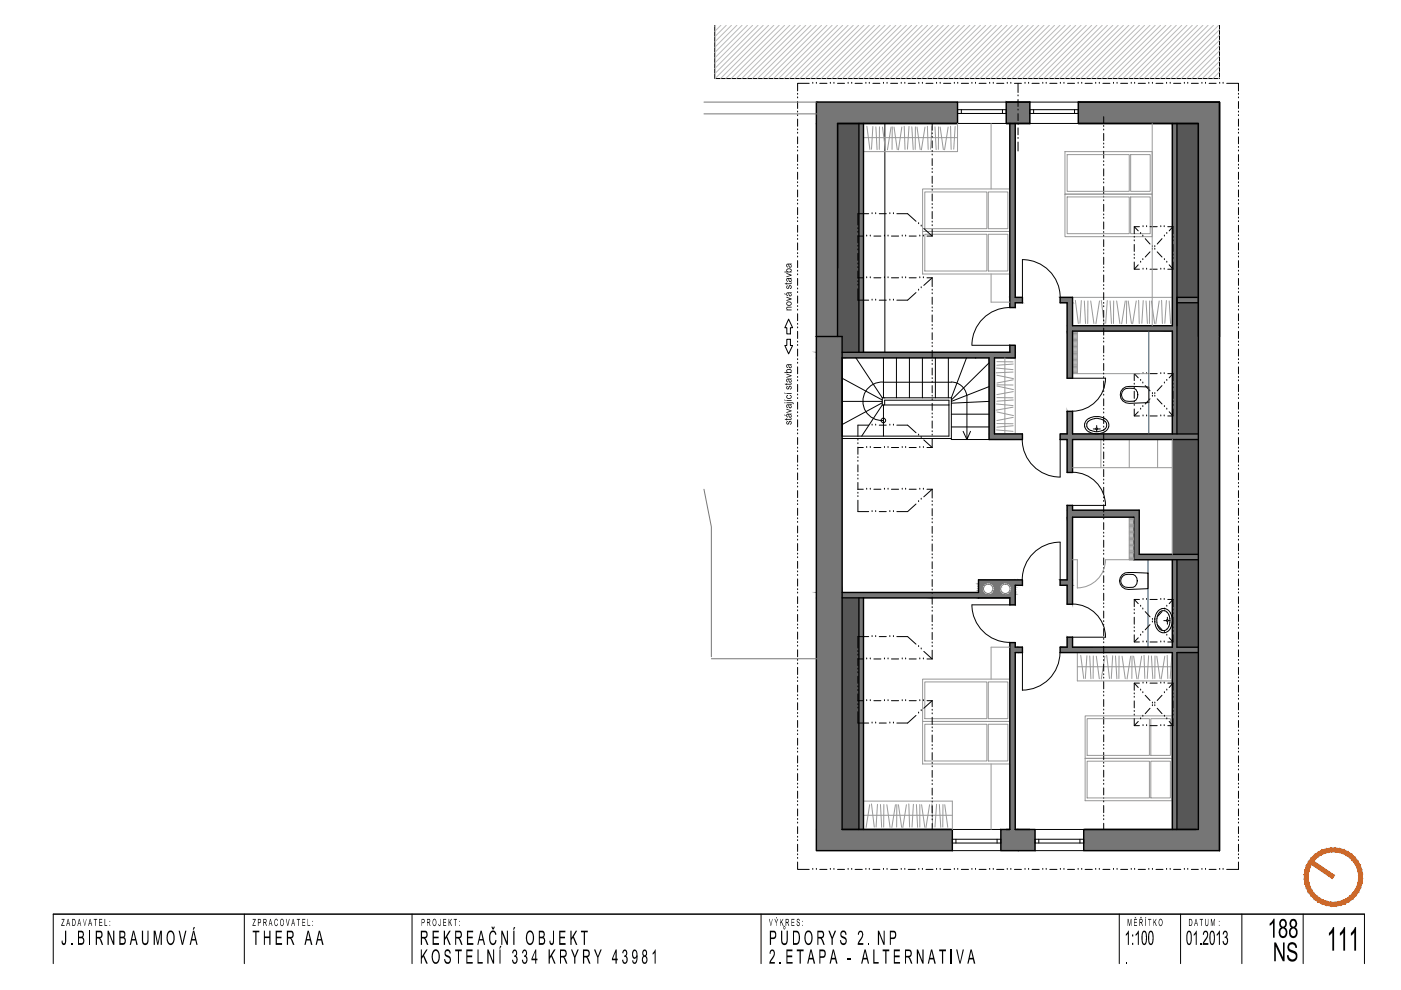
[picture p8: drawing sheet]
<svg xmlns="http://www.w3.org/2000/svg" width="297mm" height="210mm" viewBox="0 0 297 210" stroke-linecap="round" stroke-linejoin="round" font-family="sans-serif">
<g fill="#575757" stroke="#575757" stroke-width=".21">
<path d="M177.6 26.2v45.1h5.5zM177.6 26.2h5.5v45.1z"/>
<path d="M178.5 71.3v3.4h4.6zM178.5 71.3h4.6v3.4z"/>
<path d="M248.6 26.2v149.7h5.5zM248.6 26.2h5.5v149.7z"/>
<path d="M178.5 126.8v49.1h4.6zM178.5 126.8h4.6v49.1z"/>
</g>
<g fill="#767676" stroke="#767676" stroke-width=".21">
<path d="M228.6 21.6v4.6h30zM228.6 21.6h30v4.6z"/>
<path d="M248.6 26.2v65.8h.9zM248.6 26.2h.9v65.8z"/>
<path d="M226.3 87.2v4.8h1.1zM226.3 87.2h1.1v4.8z"/>
<path d="M249.5 92v1.2h4.6zM249.5 92h4.6v1.2z"/>
<path d="M224.8 92v1.2h24.7zM224.8 92h24.7v1.2z"/>
<path d="M226.3 93.2v7h1.1zM226.3 93.2h1.1v7z"/>
<path d="M226.3 107.2v1h1.1zM226.3 107.2h1.1v1z"/>
<path d="M226.3 108.2v1.5h15.2zM226.3 108.2h15.2v1.5z"/>
<path d="M240.4 109.7v7.8h1.1zM240.4 109.7h1.1v7.8z"/>
<path d="M254.1 26.2v91.3h4.5zM254.1 26.2h4.5v91.3z"/>
<path d="M240.4 117.5v1.2h18.2zM240.4 117.5h18.2v1.2z"/>
<path d="M226.3 109.7v13.3h1.1zM226.3 109.7h1.1v13.3z"/>
<path d="M224.8 123v1.1h2.6zM224.8 123h2.6v1.1z"/>
<path d="M226.3 124.1v4h1.1zM226.3 124.1h1.1v4z"/>
<path d="M254.1 118.7v57.2h4.5zM254.1 118.7h4.5v57.2z"/>
<path d="M229.8 175.9v4.5h28.8zM229.8 175.9h28.8v4.5z"/>
<path d="M249.5 63v1.2h4.6zM249.5 63h4.6v1.2z"/>
<path d="M214.1 73.2v1.5h1.2zM214.1 73.2h1.2v1.5z"/>
<path d="M182.1 26.2v48.5h1zM182.1 26.2h1v48.5z"/>
<path d="M173.1 71.3v3.4h5.4zM173.1 71.3h5.4v3.4z"/>
<path d="M178.5 74.7v1.2h36.8zM178.5 74.7h36.8v1.2z"/>
<path d="M173.1 74.7v1.2h5.4zM173.1 74.7h5.4v1.2z"/>
<path d="M209.7 75.9v16.1h1.1zM209.7 75.9h1.1v16.1z"/>
<path d="M209.7 92v1.2h7.1zM209.7 92h7.1v1.2z"/>
<path d="M173.1 75.9v49.7h5.4zM173.1 75.9h5.4v49.7z"/>
<path d="M197.6 125.6v1.2h9.9zM197.6 125.6h9.9v1.2z"/>
<path d="M178.5 125.6v1.2h19.1zM178.5 125.6h19.1v1.2z"/>
<path d="M173.1 125.6v1.2h5.4zM173.1 125.6h5.4v1.2z"/>
<path d="M173.1 126.8v49.1h5.4zM173.1 126.8h5.4v49.1z"/>
<path d="M173.1 175.9v4.5h28.8zM173.1 175.9h28.8v4.5z"/>
<path d="M224.8 63v1.2h2.6zM224.8 63h2.6v1.2z"/>
<path d="M226.3 64.2v4.9h1.1zM226.3 64.2h1.1v4.9z"/>
<path d="M226.3 69.1v1.1h22.3zM226.3 69.1h22.3v1.1z"/>
<path d="M226.3 70.2v10h1.1zM226.3 70.2h1.1v10z"/>
<path d="M182.1 126.8v49.1h1zM182.1 126.8h1v49.1z"/>
<path d="M248.6 118.7v18.5h.9zM248.6 118.7h.9v18.5z"/>
<path d="M226.3 135.1v2.1h1.1zM226.3 135.1h1.1v2.1z"/>
<path d="M224.8 137.2v1.2h29.3zM224.8 137.2h29.3v1.2z"/>
<path d="M248.6 138.4v37.5h.9zM248.6 138.4h.9v37.5z"/>
<path d="M214.1 126.8v1.4h1.2zM214.1 126.8h1.2v1.4z"/>
<path d="M214.1 136.2v1h1.2zM214.1 136.2h1.2v1z"/>
<path d="M215.8 137.2v1.2h1zM215.8 137.2h1v1.2z"/>
<path d="M214.1 137.2v1.2h1.7zM214.1 137.2h1.7v1.2z"/>
<path d="M214.1 138.4v37.5h1.2zM214.1 138.4h1.2v37.5z"/>
<path d="M215.8 175.9v4.5h3.6zM215.8 175.9h3.6v4.5z"/>
<path d="M212.2 175.9v4.5h3.6zM212.2 175.9h3.6v4.5z"/>
<path d="M214.2 26.2v36.8h1.1zM214.2 26.2h1.1v36.8z"/>
<path d="M214.2 63v1.2h2.6zM214.2 63h2.6v1.2z"/>
<path d="M214.2 64.2v1h1.1zM214.2 64.2h1.1v1z"/>
<path d="M214.1 26.2v39h.1zM214.1 26.2h.1v39z"/>
<path d="M215.3 123v.5h.5zM215.3 123h.5v.5z"/>
<path d="M207.5 123v.5h7.8zM207.5 123h7.8v.5z"/>
<path d="M213.2 123.5l2.1 .1zM213.2 123.5l2.1 .1z"/>
<path d="M209.5 123.5l3.3 .1zM209.5 123.5h3.7z"/>
<path d="M207.5 123.5l1.6 .1zM207.5 123.5h2z"/>
<path d="M213.6 123.6l.4 .2h1.3zM213.6 123.6h1.7v.2z"/>
<path d="M210 123.6l.3 .2h2.1zM210 123.6h2.8l-.4 .2z"/>
<path d="M207.5 123.6v.2h1.2zM207.5 123.6h1.6l-.4 .2z"/>
<path d="M215.3 123.5v.6h.5zM215.3 123.5h.5v.6z"/>
<path d="M214 123.8l.3 .3h1zM214 123.8h1.3v.3z"/>
<path d="M210.3 123.8l.3 .3h1.5zM210.3 123.8h2.1l-.3 .3z"/>
<path d="M207.5 123.8v.3h.9zM207.5 123.8h1.2l-.3 .3z"/>
<path d="M215.8 123v1.1h1zM215.8 123h1v1.1z"/>
<path d="M215.3 124.1h.5zM215.3 124.1h.5z"/>
<path d="M214.3 124.1h1zM214.3 124.1h1z"/>
<path d="M214.3 124.1l.1 .3h.9zM214.3 124.1h1v.3z"/>
<path d="M210.6 124.1l.2 .3h1.1zM210.6 124.1h1.5l-.2 .3z"/>
<path d="M207.5 124.1v.3h.8zM207.5 124.1h.9l-.1 .3z"/>
<path d="M214.4 124.4l.1 .5h.8zM214.4 124.4h.9v.5z"/>
<path d="M210.8 124.4l.1 .5h.9zM210.8 124.4h1.1l-.1 .5z"/>
<path d="M207.5 124.4v.5h.7zM207.5 124.4h.8l-.1 .5z"/>
<path d="M214.5 124.9l-.1 .4h.9zM214.5 124.9h.8v.4z"/>
<path d="M210.9 124.9l-.1 .4h1.1zM210.9 124.9h.9l.1 .4z"/>
<path d="M207.5 124.9v.4h.8zM207.5 124.9h.7l.1 .4z"/>
<path d="M214.4 125.3l-.1 .4h1zM214.4 125.3h.9v.4z"/>
<path d="M210.8 125.3l-.2 .4h1.5zM210.8 125.3h1.1l.2 .4z"/>
<path d="M207.5 125.3v.4h.9zM207.5 125.3h.8l.1 .4z"/>
<path d="M214 126h1.3l-1-.3zM214.3 125.7h1v.3z"/>
<path d="M210.3 126h2.1l-1.8-.3zM210.6 125.7h1.5l.3 .3z"/>
<path d="M207.5 125.7v.3h1.2zM207.5 125.7h.9l.3 .3z"/>
<path d="M213.6 126.1h1.7l-1.3-.1zM214 126h1.3v.1z"/>
<path d="M210 126.1h2.8l-2.5-.1zM210.3 126h2.1l.4 .1z"/>
<path d="M207.5 126v.1h1.6zM207.5 126h1.2l.4 .1z"/>
<path d="M213.2 126.2h2.1zM213.6 126.1l1.7 .1z"/>
<path d="M209.5 126.2h3.7zM210 126.1l3.2 .1z"/>
<path d="M207.5 126.1l2 .1zM207.5 126.1l2 .1z"/>
<path d="M207.5 126.2v.6h7.8zM207.5 126.2h7.8v.6z"/>
<path d="M228.6 21.6v4.6h30zM228.6 21.6h30v4.6z"/>
<path d="M215.8 21.6v4.6h2.5zM215.8 21.6h2.5v4.6z"/>
<path d="M213.3 21.6v4.6h2.5zM213.3 21.6h2.5v4.6z"/>
<path d="M173.1 21.6v4.6h29.9zM173.1 21.6h29.9v4.6z"/>
<path d="M254.1 26.2v45.1h4.5zM254.1 26.2h4.5v45.1z"/>
<path d="M173.1 26.2v45.1h4.5zM173.1 26.2h4.5v45.1z"/>
</g>
<g fill="none" stroke="#989898" stroke-width=".21">
<path d="M183.1 29.2h19.9M183.8 26.8l.6 4.9M185.1 26.8l-.3 4.8M185.7 26.9l.3 4.8M186.5 26.9l-.1 4.8M187.1 26.9l.6 4.8M188.9 26.9l-.7 4.9M189.2 26.9l-.1 4.8M189.6 26.9l.6 4.8M191.2 26.9l-.7 4.9M191.7 26.8l.2 4.9M192.7 26.8l-.3 4.8"/>
<path d="M193.3 26.9l.3 4.8M194.1 26.9l-.1 4.8M194.4 26.9l.7 4.8M196.1 26.9l-.7 4.9M196.6 26.8l.2 4.9M197.6 26.8l-.3 4.8M198.2 26.9l.3 4.8M199 26.9v4.8M199.3 26.9l.7 4.8M201 26.9l-.7 4.9M201.5 26.8l.2 4.9M202.5 26.8l-.3 4.8"/>
<path d="M203 26.2v5.9h-19.9M210.1 26.2v13.9M225.8 32.1h18.5v9.1h-18.5zM226.3 32.8h13.1v7.8h-13.1zM239.7 32.8h4.2v7.8h-4.2zM244.3 26.2v42.9M195.6 40.1h18.5v9h-18.5zM195.6 49.1h18.5v9h-18.5zM196.1 40.7h13.1v7.8h-13.1zM196.1 49.7h13.1v7.8h-13.1zM209.5 40.7h4.2v7.8h-4.2zM209.5 49.7h4.2v7.8h-4.2z"/>
<path d="M210.1 58.1v6h4M225.8 41.2h18.5v9h-18.5zM226.3 41.8h13.1v7.7h-13.1zM239.7 41.8h4.2v7.7h-4.2zM211.3 78l3.5 .4M211.4 79.6l3.5 .7M211.4 76.7h3.4M213 75.9v16.1M214.8 78.9l-3.6 .2M214.8 77.2l-3.4 .2M215.3 75.9v16.1M227.4 63h21.2"/>
<path d="M227.4 70.7h1M227.4 71.2h1M227.4 71h1M227.4 70.5h1M227.4 71.5h1M227.4 71.7h1M227.4 72.2h1M227.4 72h1M227.4 72.4h1M227.4 72.7h1M227.4 73.2h1M227.4 73h1"/>
<path d="M227.4 73.5h1M227.4 73.7h1M227.4 74.2h1M227.4 74h1M227.4 74.5h1M227.4 74.7h1M227.4 75.2h1M227.4 74.9h1M227.4 75.5h1M227.4 75.7h1M227.4 76.2h1M227.4 76h1"/>
<path d="M227.4 76.5h1M227.4 76.7h1M227.4 77.2h1M227.4 77h1M227.4 77.4h1M227.4 77.7h1M227.4 78.2h1M227.4 77.9h1M227.4 78.5h1M227.4 78.7h1M227.4 79h1M227.4 79.2h16.2"/>
<path d="M228 63.7l.6 4.9M228.4 70.2v9M229.3 63.7l-.3 4.9M229.9 63.8l.3 4.8M230.7 63.8l-.1 4.8M231.3 63.8l.6 4.8M233.1 63.8l-.7 4.8M233.5 63.7l.6 4.9M234.8 63.7l-.4 4.9M235.4 63.8l.3 4.8M236.1 63.8v4.8M236.8 63.8l.6 4.8"/>
<path d="M238.6 63.8l-.8 4.8M238.9 63.8l-.1 4.8M239.2 63.8l.7 4.8M240.9 63.8l-.8 4.8M241.4 63.7l.1 4.9M242.4 63.7l-.3 4.9M243 63.8l.3 4.8M243.7 63.8v4.8M244.1 63.8l.7 4.8M245.8 63.8l-.7 4.8M246.3 63.7l.2 4.9M247.3 63.7l-.3 4.9"/>
<path d="M247.9 63.8l.3 4.8M210.8 93.2h4.5M211.3 91.2l3.5 .3M211.3 85.7l3.5 .3M211.4 89.8h3.4M211.4 87.3l3.5 .8M211.4 84.3h3.4M211.4 81.8l3.5 .8M211.4 81.6h3.4M214.8 86.3l-3.6 .7M214.8 90.3l-3.4 .3M214.8 88.5l-3.4 .7"/>
<path d="M214.8 84.8l-3.4 .3M214.8 83l-3.4 .7M214.8 80.5l-3.4 .7M227.4 99.2h21.2M233.4 93.2v6M239.4 93.2v6M245.4 93.2v6M248.6 93.2v24.3M234.4 118.7a6 6 0 0 1-6 5.9v-5.9h-1M234.4 118.7h6h-1M239.4 109.7v9M239.4 118.2h1"/>
<path d="M239.4 117.7h1M239.4 117.9h1M239.4 118.4h1M239.4 117.4h1M239.4 117.2h1M239.4 116.7h1M239.4 116.9h1M239.4 116.4h1M239.4 116.2h1M239.4 115.7h1M239.4 115.9h1M239.4 115.4h1"/>
<path d="M239.4 115.2h1M239.4 114.7h1M239.4 114.9h1M239.4 114.4h1M239.4 114.2h1M239.4 113.7h1M239.4 113.9h1M239.4 113.4h1M239.4 113.2h1M239.4 112.7h1M239.4 112.9h1M239.4 112.4h1"/>
<path d="M239.4 112.2h1M239.4 111.6h1M239.4 111.9h1M239.4 111.4h1M239.4 111.2h1M239.4 110.7h1M239.4 110.9h1M239.4 110.4h1M239.4 110.2h1M239.4 109.9h1M239.4 118.7h1M214.1 137.2h-4v6.8"/>
<path d="M228.4 138.4v6h20.2M229.1 139l.7 4.9M230.4 139l-.3 4.9M231 139.1l.3 4.8M231.8 139.1v4.8M232.4 139.1l.7 4.8M234.3 139.1l-.8 4.8M234.6 139l.6 4.9M235.9 139l-.3 4.9M236.5 139.1l.3 4.8M237.3 139.1l-.1 4.8M237.9 139.1l.7 4.8"/>
<path d="M239.7 139.1l-.7 4.8M240 139.1v4.8M240.4 139.1l.6 4.8M242 139.1l-.7 4.8M242.6 139l.1 4.9M243.5 139l-.3 4.9M244.1 139.1l.3 4.8M244.9 139.1l-.1 4.8M245.3 139.1l.6 4.8M247 139.1l-.8 4.8M247.5 139l.1 4.9M248.4 139l-.3 4.9"/>
<path d="M195.6 144h18.5v9h-18.5zM195.6 153h18.5v9h-18.5zM196.1 144.6h13.1v7.8h-13.1zM196.1 153.6h13.1v7.7h-13.1zM209.5 144.6h4.2v7.8h-4.2zM209.5 153.6h4.2v7.7h-4.2zM228.4 141.4h20.2M230.1 151.8h18.5v9h-18.5zM230.5 152.4h13.2v7.8h-13.2zM244 152.4h4.1v7.8h-4.1zM183.1 169.9h18.8v6M183.1 172.9h18.8"/>
<path d="M184.4 170.6l-.8 4.8M184.8 170.4l.6 5M186 170.5l-.3 4.9M186.7 170.6l.2 4.8M187.4 170.6v4.8M188 170.6l.7 4.8M189.9 170.6l-.8 4.8M190.1 170.6v4.8M190.5 170.6l.7 4.8M192.2 170.6l-.8 4.8M192.7 170.4l.2 5M193.7 170.5l-.3 4.9"/>
<path d="M194.3 170.6l.2 4.8M195 170.6v4.8M195.4 170.6l.7 4.8M197.1 170.6l-.8 4.8M197.6 170.4l.1 5M198.6 170.5l-.4 4.9M199.2 170.6l.3 4.8M199.9 170.6v4.8M200.3 170.6l.6 4.8M210.1 162v13.9M230.1 160.8h18.5v9h-18.5zM230.5 161.4h13.2v7.8h-13.2z"/>
<path d="M244 161.4h4.1v7.8h-4.1z"/>
</g>
<g fill="none" stroke="#000" stroke-width=".3">
<path d="M177.6 26.2h25.2h-25.2v30.6M177.6 26.2h25.4v-4.6h-29.9v49.7M177.6 26.2v45.1M182.1 26.2v48.5M183.1 26.2v48.5M213.3 26.2h5M213.3 21.6h5M214.1 26.2v39h1.2v-1h1.5v-1.2h-1.5v-36.8M218.3 21.6h-5v4.6h5M218.3 21.6v4.6M228.6 26.2h25.5v45.1M228.6 21.6h30v158.8"/>
<path d="M228.6 26.2h25.5v149.7h-24.3v4.5h28.8M228.6 21.6h30v49.7M228.6 26.2h25.5M228.6 21.6v4.6M248.6 26.2v42.9h-21.2v-6.1h-2.6v1.2h1.5v16h1.1v-10h21.2v21.8M249.5 26.2v65.8M258.6 21.6v158.8M173.1 71.3h5.4v104.6h23.4v4.5h-28.8zM178.5 74.7h35.6v-1.5h1.2v2.7h-4.5v16.1h6v1.2h-7.1v-17.3h-31.2M249.5 63h4.6M249.5 64.2h4.6M254.1 92h-26.7v-4.8h-1.1v4.8h-1.5v1.2h1.5v7h1.1v-7h26.7"/>
<path d="M248.6 118.7v18.5h-21.2v-2.1h-1.1v2.1h-1.5v1.2h23.8v37.5M249.5 118.7v18.5h4.6M254.1 117.5h-12.6v-9.3h-14.1v-1h-1.1v15.8h-1.5v1.1h1.5v4h1.1v-18.4h13v9h13.7M178.5 125.6h29v-2.6h9.3v1.1h-1.5v4.1h-1.2v-1.4h-35.6M182.1 126.8v49.1M183.1 126.8v49.1M254.1 138.4h-4.6v37.5M213.3 175.9h.8M214.1 175.9h-1.9v4.5h7.2v-4.5h-4.1M214.1 175.9v-39.7h1.2v1h1.5v1.2h-1.5v37.5M215.3 175.9h3M229.9 175.9h23.7"/>
</g>
<g fill="none" stroke="#000" stroke-width=".21">
<path d="M151.5 5.3v11.4h107.1v-11.4M169.1 20h.1M171.6 17.7h-2.5v1.6M172.3 17.7h.1M173.1 17.7h.1M173.8 17.7h1.5M176.1 17.7h.1M176.8 17.7h.1M177.6 17.7h1.5M179.8 17.7h.1M180.6 17.7h.1M181.3 17.7h1.5"/>
<path d="M183.6 17.7h.1M184.3 17.7h.1M185.1 17.7h1.4M187.3 17.7h.1M188.1 17.7h.1M188.8 17.7h1.5M191.1 17.7h.1M191.8 17.7h.1M192.6 17.7h1.5M194.8 17.7h.1M195.6 17.7h.1M196.3 17.7h1.5"/>
<path d="M198.6 17.7h.1M199.3 17.7h.1M200.1 17.7h1.5M202.3 17.7h.1M203.1 17.7h.1M203.8 17.7h1.5M206.1 17.7h.1M206.8 17.7h.1M207.6 17.7h1.5M209.8 17.7h.1M210.6 17.7h.1M211.3 17.7h1.5"/>
<path d="M213.6 17.7h.1M214.3 17.7h.1M215.1 17.7h1.5M215.8 17.7v1.9M217.3 17.7h.1M218.1 17.7h.1M218.8 17.7h1.5M221.1 17.7h.1M221.8 17.7h.1M222.6 17.7h1.5M224.8 17.7h.1M225.6 17.7h.1"/>
<path d="M226.3 17.7h1.5M228.6 17.7h.1M229.3 17.7h.1M230.1 17.7h1.5M232.3 17.7h.1M233.1 17.7h.1M233.8 17.7h1.5M236.1 17.7h.1M236.8 17.7h.1M237.6 17.7h1.5M239.8 17.7h.1M240.6 17.7h.1"/>
<path d="M241.3 17.7h1.6M243.6 17.7h.1M244.3 17.7h.1M245.1 17.7h1.5M247.3 17.7h.1M248.1 17.7h.1M248.8 17.7h1.5M251.1 17.7h.1M251.8 17.7h.1M252.6 17.7h1.5M254.8 17.7h.1M255.6 17.7h.1"/>
<path d="M256.4 17.7h1.4M258.6 17.7h.1M259.3 17.7h.1M260.1 17.7h2.5v1.6M262.6 20h.1M169.1 20.8h.1M169.1 23.8h.1M169.1 24.5h.1M169.1 27.5h.1M169.1 28.3h.1M169.1 31.3h.1M169.1 32h.1"/>
<path d="M169.1 35h.1M169.1 35.7h.1M169.1 38.7h.1M169.1 39.5h.1M169.1 21.5v1.5M169.1 25.2v1.6M169.1 29v1.5M169.1 32.8v1.5M169.1 36.5v1.5M187.6 26.2v48.5M197.6 28.4h.1M197.6 29.1h.1"/>
<path d="M197.6 32.1h.1M197.6 32.9h.1M197.6 35.9h.1M197.6 36.6h.1M197.6 39.6h.1M197.6 26.2v1.4M197.6 29.9v1.4M197.6 33.6v1.5M197.6 37.4v1.5M203 23.3h10.3v.8h-10.3zM203 26.2h10.3M203 21.6h10.3"/>
<path d="M203.8 23.3v.8M212.5 23.3v.8M215.8 29.4h.1M215.8 26.3h.1M215.8 23.3h.1M215.8 20.3h.1M215.8 21.1v1.5M215.8 24.1v1.5M215.8 27.1v1.5M215.8 30.1v1.9M218.3 23.3h10.3v.8h-10.3zM218.3 26.2h10.3"/>
<path d="M218.3 21.6h10.3M219.1 23.3v.8M227.8 23.3v.8M234 26.8h.1M234 27.6h.1M234 30.5h.1M234 31.3h.1M234 34.3h.1M234 35.1h.1M234 38.1h.1M234 38.8h.1M234 24.7v1.3"/>
<path d="M234 28.3v1.5M234 32.1v1.4M234 35.8v1.5M234 39.6v1.4M262.6 39.5h.1M262.6 38.7h.1M262.6 35.7h.1M262.6 35h.1M262.6 32h.1M262.6 31.3h.1M262.6 28.3h.1M262.6 27.5h.1"/>
<path d="M262.6 24.5h.1M262.6 23.8h.1M262.6 20.8h.1M262.6 21.5v1.5M262.6 25.2v1.6M262.6 29v1.5M262.6 32.8v1.5M262.6 36.5v1.5M169.1 42.5h.1M169.1 43.3h.1M169.1 46.2h.1M169.1 47h.1"/>
<path d="M169.1 50h.1M169.1 50.8h.1M169.1 53.8h.1M169.1 54.5h.1M169.1 57.5h.1M169.1 58.3h.1M169.1 40.3v1.5M169.1 44v1.5M169.1 47.8v1.4M169.1 51.5v1.5M169.1 55.3v1.4M169.1 59v1.5"/>
<path d="M181.9 48.5h.1M181.9 49.2h.1M181.9 52.2h.1M181.9 53h.1M181.9 56h.1M181.9 56.7h.1M181.9 59.7h.1M181.9 50v1.5M181.9 53.7v1.5M181.9 57.5v1.5M181.9 58.9h1.1M181.9 50.1h1.1"/>
<path d="M183.8 58.9h.1M183.8 50.1h.1M184.2 45.3h-2.3v2.4M184.5 58.9h.1M184.5 50.1h.1M184.9 45.3h.1M185.3 58.9h1.5M185.3 50.1h1.5M185.7 45.3h.1M186.4 45.3h1.5M187.5 58.9h.1M187.5 50.1h.1"/>
<path d="M188.3 58.9h.1M188.3 50.1h.1M188.7 45.3h.1M189 58.9h1.5M189 50.1h1.5M189.4 45.3h.1M190.1 45.3h2.3l1.8 1.6M191.3 58.9h.1M191.3 50.1h.1M192 58.9h.1M192 50.1h.1M192.8 58.9h1.5"/>
<path d="M192.8 50.1h1.5M194.8 47.4h.1M195 58.9h.1M195 50.1h.1M195.3 47.9h.1M195.8 58.9h.1M195.8 50.1h.1M195.9 48.4l1.7 1.7M196.5 58.9h1.1M196.5 50.1h1.1M197.6 40.4h.1M197.6 43.4h.1"/>
<path d="M197.6 44.1h.1M197.6 47.1h.1M197.6 47.9h.1M197.6 41.1v1.5M197.6 44.8v1.6M197.6 48.6v1.5M197.6 58.9v1.9M197.6 58.9l-1.7 1.6M216.8 55a8 8 0 0 1 8 8M216.8 55v8M234 41.8h.1M234 42.6h.1"/>
<path d="M234 45.6h.1M234 46.3h.1M234 49.3h.1M234 50.1h.1M234 53.1h.1M234 53.8h.1M234 56.8h.1M234 57.5h.1M234 43.3v1.5M234 47v1.6M234 50.8v1.5M234 54.5v1.6"/>
<path d="M234 58.3v1.5M240.5 55.6v1.5h1.1M240.5 54.8h.1M240.5 54.1h.1M240.5 51.1h.1M240.5 50.3h.1M240.5 51.8v1.5M240.5 48.1l.8 .9M241.3 56.1l-.8 1M241.6 48.1h-1.1v1.4M241.8 49.5h.1M241.8 55.6h.1"/>
<path d="M242.3 50.1h.1M242.3 55h.1M242.3 57.1h.1M242.3 48.1h.1M242.8 50.6l1 1.1M243.1 57.1h.1M243.1 48.1h.1M243.8 57.1h1.5M243.8 48.1h1.5M243.8 53.4l-1 1.1M244.3 52.3h.1M244.3 52.8h.1"/>
<path d="M244.8 52.8h.1M244.8 52.3h.1M245.3 53.4l1.1 1.1M246.1 57.1h.1M246.1 48.1h.1M246.4 50.6l-1.1 1.1M246.8 57.1h.1M246.8 48.1h.1M246.9 55h.1M246.9 50.1h.1M247.4 55.6h.1M247.4 49.5h.1"/>
<path d="M247.6 48.1h1.1M247.9 56.1l.8 1M248.7 50.3h.1M248.7 51.1h.1M248.7 54.1h.1M248.7 54.8h.1M248.7 55.6v1.5h-1.1M248.7 48.1v1.4M248.7 51.8v1.5M248.7 48.1l-.8 .9M262.6 58.3h.1M262.6 57.5h.1"/>
<path d="M262.6 54.5h.1M262.6 53.8h.1M262.6 50.8h.1M262.6 50h.1M262.6 47h.1M262.6 46.2h.1M262.6 43.3h.1M262.6 42.5h.1M262.6 40.3v1.5M262.6 44v1.5M262.6 47.8v1.4M262.6 51.5v1.5"/>
<path d="M262.6 55.3v1.4M262.6 59v1.5M166.8 71.9h.8v1.4h.4l-.8 1.7-.8-1.7h.4zM167.2 67.7l.8 1.8h-.4v1.3h-.8v-1.3h-.4zM169.1 61.3h.1M169.1 62h.1M169.1 65h.1M169.1 65.8h.1M169.1 68.8h.1M169.1 69.5h.1M169.1 72.5h.1M169.1 73.3h.1"/>
<path d="M169.1 76.3h.1M169.1 77h.1M169.1 62.8v1.5M169.1 66.5v1.5M169.1 70.2v1.6M169.1 74v1.5M169.1 77.8v1.5M181.5 75.9l5.6 8.4M181.9 60.5h.1M181.9 61.2v2.4h2.3M184.9 63.6h.1M185.7 63.6h.1"/>
<path d="M186.4 63.6h1.5M187.3 75.9v8.4M188.7 63.6h.1M189.4 63.6h.1M190.1 75.9v8.4M192.8 75.9v8.4M194.2 62l-1.8 1.6h-2.3M194.8 61.5h.1M195.3 61h.1M195.6 75.9v8.4M197.6 61.5h.1M197.6 62.3h.1"/>
<path d="M197.6 65.3h.1M197.6 66h.1M197.6 69h.1M197.6 69.8h.1M197.6 72.8h.1M197.6 73.5h.1M197.6 76.5h.1M197.6 77.3h.1M197.6 63v1.5M197.6 66.8v1.5M197.6 70.5v1.5M197.6 74.3v1.5"/>
<path d="M197.6 78v1.5M198.3 75.9v8.4M201.1 75.9v8.4M204.9 75.9l-3.2 8.4M209.7 76.9l-8 7.9M214.1 65.2a8 8 0 0 0-8 8h8M234 60.6h.1M234 61.3h.1M234 64.3h.1M234 65h.1M234 68h.1M234 68.8h.1"/>
<path d="M234 71.8h.1M234 72.5h.1M234 75.5h.1M234 76.3h.1M234 79.3h.1M234 62v1.6M234 65.8v1.5M234 69.6v1.4M234 73.3v1.5M234 77.1v1.4M240.5 79.2l.8 .9M241.6 79.2h-1.1v1.5"/>
<path d="M242.3 79.2h.1M243.1 79.2h.1M243.8 79.2h1.5M246.1 79.2h.1M246.8 79.2h.1M247.6 79.2h1.1M248.7 79.2v1.5M248.7 79.2l-.8 .9M262.6 77h.1M262.6 76.3h.1M262.6 73.3h.1M262.6 72.5h.1"/>
<path d="M262.6 69.5h.1M262.6 68.8h.1M262.6 65.8h.1M262.6 65h.1M262.6 62h.1M262.6 61.3h.1M262.6 62.8v1.5M262.6 66.5v1.5M262.6 70.2v1.6M262.6 74v1.5M262.6 77.8v1.5M169.1 80h.1"/>
<path d="M169.1 80.7h.1M169.1 83.7h.1M169.1 84.5h.1M169.1 87.5h.1M169.1 88.3h.1M169.1 91.2h.1M169.1 92h.1M169.1 95h.1M169.1 95.8h.1M169.1 98.8h.1M169.1 99.5h.1M169.1 81.5v1.5"/>
<path d="M169.1 85.3v1.5M169.1 89v1.5M169.1 92.8v1.4M169.1 96.5v1.5M178.5 93h23.2M178.5 80.2l8.6 4.6M178.5 85.1h8.6M181.9 93.3h.1M181.9 94.1h.1M181.9 97h.1M181.9 97.8h.1M181.9 94.8v1.5"/>
<path d="M181.9 98.6v1.4M181.9 94.9h1.1M183.8 94.9h.1M184.2 90.1h-2.3v2.5M184.5 94.9h.1M184.9 90.1h.1M185.3 94.9h1.5M185.7 90.1h.1M186.4 90.1h1.5M187.1 85.9l-4.4 6.6M187.1 85.4l-8.6 4.6M187.1 85.9h14.1"/>
<path d="M187.1 84.3h14.6M187.1 84.3v1.6M187.3 81a4.1 4.1 0 0 0-4.3 4.1 4.1 4.1 0 0 0 4.3 4.1M187.3 85.9v6.6M187.3 81h14.4M187.5 94.9h.1M187.6 84.3v.1M187.6 85.9v-1h13.6v7.6h-22.7M188.3 94.9h.1M188.7 90.1h.1M189 94.9h1.5M189.4 90.1h.1"/>
<path d="M190.1 90.1h2.3l1.8 1.7M191.3 94.9h.1M192 94.9h.1M192.8 94.9h1.5M194.8 92.3h.1M195 94.9h.1M195.3 92.8h.1M195.8 94.9h.1M195.9 93.3l1.7 1.6M196.5 94.9h1.1M197.6 80.3h.1M197.6 81h.1"/>
<path d="M197.6 84h.1M197.6 84.8h.1M197.6 87.8h.1M197.6 88.5h.1M197.6 91.5h.1M197.6 92.3h.1M197.6 81.8v1.5M197.6 85.5v1.5M197.6 89.3v1.5M197.6 93v1.9M201.7 81a3.3 3.3 0 0 1 3.3 2.8M201.7 84.3v8.9h8"/>
<path d="M201.7 87.8h8M201.7 90.5h8M204.2 91.5l.8 1.7M205 83.8v9.4l.8-1.7M209.7 82l-8 3.1M209.7 85.1l-8 .4M216.7 93.2a8 8 0 0 0 8.1 7.9M224.8 93.2v7.9M227.4 80.2h7M230 90.5a2.33 2.33 0 0 0 2.3 1.5M230.4 90.4l.3 .5 .6 .4M230.4 89.9v.5"/>
<path d="M230.7 89.3l-.3 .5M230.9 88.7a1.64 1.64 0 0 0-.9 1.8M230.9 88.7a3.5 3.5 0 0 1 3.2 0M231.3 91.3l1.1 .2h.5M231.8 90.9h.6M232.1 88.7h.8M232.1 88.8l-.8 .2-.6 .4M232.3 92h.5M232.5 90.2v.6M232.5 91.1v.4M232.7 90.9h.6M232.9 88.8l.8 .2"/>
<path d="M233.7 91.3l-.8 .2M233.7 89l.6 .4M234 80.1h.1M234 83h.1M234 83.8h.1M234 86.8h.1M234 87.6h.1M234 90.6h.1M234 91.3h.1M234 94.3h.1M234 95.1h.1M234 98.1h.1"/>
<path d="M234 98.8h.1M234 80.8v1.5M234 84.6v1.4M234 88.3v1.5M234 92v1.5M234 95.8v1.5M234 99.5v1.6M234.2 88.7a1.64 1.64 0 0 1 .9 1.8M234.3 89.3l.2 .3 .1 .8M234.3 90.9l-.6 .4M234.4 80.2a7 7 0 0 1-7 7M234.6 90.4l-.3 .5"/>
<path d="M235.1 90.5a2.42 2.42 0 0 1-2.3 1.5M238.1 82.4l.6-.4 .7-.1 4.2 .2v3.3l-3.2 .1a2.16 2.16 0 0 1-2.9-1.8l.1-.7zM238.2 82.7a2.76 2.76 0 0 1 2.7-.1 1.63 1.63 0 0 1-.5 2.5h-1a1.43 1.43 0 0 1-1.5-.8 1.43 1.43 0 0 1 .3-1.6zM240.5 86.7v1.5h1.1M240.5 86h.1M240.5 85.2h.1M240.5 82.2h.1M240.5 81.5h.1M240.5 82.9v1.6M241.3 87.3l-.8 .9M241.8 80.7h.1M241.8 86.8h.1"/>
<path d="M242.3 81.2h.1M242.3 86.2h.1M242.3 88.2h.1M242.8 81.8l1 1.1M243.1 88.2h.1M243.8 88.2h1.5M243.8 84.6l-1 1.1M244.3 83.5h.1M244.3 84h.1M244.8 84h.1M244.8 83.5h.1M245.3 84.6l1.1 1.1"/>
<path d="M246.1 88.2h.1M246.4 81.8l-1.1 1.1M246.8 88.2h.1M246.9 86.2h.1M246.9 81.2h.1M247.4 86.8h.1M247.4 80.7h.1M247.9 87.3l.8 .9M248.7 81.5h.1M248.7 82.2h.1M248.7 85.2h.1M248.7 86h.1"/>
<path d="M248.7 86.7v1.5h-1.1M248.7 82.9v1.6M262.6 99.5h.1M262.6 98.8h.1M262.6 95.8h.1M262.6 95h.1M262.6 92h.1M262.6 91.2h.1M262.6 88.3h.1M262.6 87.5h.1M262.6 84.5h.1M262.6 83.7h.1"/>
<path d="M262.6 80.7h.1M262.6 80h.1M262.6 81.5v1.5M262.6 85.3v1.5M262.6 89v1.5M262.6 92.8v1.4M262.6 96.5v1.5M169.1 102.5h.1M169.1 103.3h.1M169.1 106.3h.1M169.1 107h.1M169.1 110h.1"/>
<path d="M169.1 110.8h.1M169.1 113.8h.1M169.1 114.5h.1M169.1 117.5h.1M169.1 118.3h.1M169.1 100.3v1.4M169.1 104v1.5M169.1 107.8v1.5M169.1 111.5v1.5M169.1 115.2v1.6M169.1 119v1.5M181.9 100.8h.1"/>
<path d="M181.9 101.6h.1M181.9 104.6h.1M181.9 105.3h.1M181.9 102.3v1.5M181.9 106.1v2.4h2.3M181.9 103.7h1.1M183.8 103.7h.1M184.5 103.7h.1M184.9 108.5h.1M185.3 103.7h1.5M185.7 108.5h.1M186.4 108.5h1.5"/>
<path d="M187.5 103.7h.1M188.3 103.7h.1M188.7 108.5h.1M189 103.7h1.5M189.4 108.5h.1M191.3 103.7h.1M192 103.7h.1M192.8 103.7h1.5M194.2 106.9l-1.8 1.6h-2.3M194.8 106.4h.1M195 103.7h.1M195.3 105.8h.1"/>
<path d="M195.8 103.7h.1M196.5 103.7h1.1M197.6 106.4h.1M197.6 107.1h.1M197.6 110.1h.1M197.6 110.8h.1M197.6 113.8h.1M197.6 114.6h.1M197.6 117.6h.1M197.6 118.3h.1M197.6 103.7v1.9M197.6 107.8v1.6"/>
<path d="M197.6 111.6v1.5M197.6 115.3v1.6M197.6 119.1v1.5M197.6 103.7l-1.7 1.6M224.8 114.9a8 8 0 0 0-8.1 8M224.8 114.9v8.1M227.4 100.1a7 7 0 0 1 7 7M227.4 107.2h7M234 101.8h.1M234 102.5h.1M234 105.6h.1M234 106.3h.1"/>
<path d="M234 109.3h.1M234 110h.1M234 113h.1M234 113.8h.1M234 116.8h.1M234 117.5h.1M234 103.3v1.5M234 107v1.6M234 110.8v1.5M234 114.5v1.5M234 118.3v1.5M262.6 118.3h.1"/>
<path d="M262.6 117.5h.1M262.6 114.5h.1M262.6 113.8h.1M262.6 110.8h.1M262.6 110h.1M262.6 107h.1M262.6 106.3h.1M262.6 103.3h.1M262.6 102.5h.1M262.6 100.3v1.4M262.6 104v1.5M262.6 107.8v1.5"/>
<path d="M262.6 111.5v1.5M262.6 115.2v1.6M262.6 119v1.5M169.1 121.3h.1M169.1 122h.1M169.1 125h.1M169.1 125.7h.1M169.1 128.7h.1M169.1 129.5h.1M169.1 132.5h.1M169.1 133.2h.1M169.1 136.2h.1"/>
<path d="M169.1 137h.1M169.1 122.7v1.6M169.1 126.5v1.5M169.1 130.3v1.5M169.1 134v1.5M169.1 137.8v1.4M181.9 138.1h.1M181.9 138.9h.1M181.9 139.6v1.6M181.9 139.7h1.1M183.8 139.7h.1M184.2 135h-2.3v2.4"/>
<path d="M184.5 139.7h.1M184.9 135h.1M185.3 139.7h1.5M185.7 135h.1M186.4 135h1.5M187.5 139.7h.1M188.3 139.7h.1M188.7 135h.1M189 139.7h1.5M189.4 135h.1M190.1 135h2.3l1.8 1.6M191.3 139.7h.1"/>
<path d="M192 139.7h.1M192.8 139.7h1.5M194.8 137.1h.1M195 139.7h.1M195.3 137.6h.1M195.8 139.7h.1M195.9 138.1l1.7 1.6M196.5 139.7h1.1M197.6 121.3h.1M197.6 122.1h.1M197.6 125.1h.1M197.6 125.8h.1"/>
<path d="M197.6 128.8h.1M197.6 129.6h.1M197.6 132.6h.1M197.6 133.4h.1M197.6 136.3h.1M197.6 137.1h.1M197.6 122.9v1.4M197.6 126.6v1.5M197.6 130.4v1.4M197.6 134.1v1.5M197.6 137.9v1.8M207.5 126.8h6.6"/>
<path d="M214.1 128.2h-8a8 8 0 0 0 8 8M216.8 138.4v8M224.7 138.3a8 8 0 0 1-7.9 8M227.4 128.1a7 7 0 0 1 7 7M227.4 135.1h7M234 120.5h.1M234 121.3h.1M234 124.3h.1M234 125h.1M234 128h.1M234 128.8h.1M234 131.8h.1"/>
<path d="M234 132.6h.1M234 135.6h.1M234 136.3h.1M234 139.3h.1M234 122.1v1.4M234 125.8v1.5M234 129.6v1.4M234 133.3v1.5M234 137v1.5M237.9 121.8l.6-.3 .8-.1 4.1 .1v3.3l-3.1 .1a2.18 2.18 0 0 1-3-1.7l.2-.8zM238.1 122.1a2.67 2.67 0 0 1 2.6 0 1.5 1.5 0 0 1-.4 2.4l-1 .1a1.4 1.4 0 0 1-1.5-.8 1.4 1.4 0 0 1 .3-1.7zM240.5 134.6v1.5h1.1"/>
<path d="M240.5 133.9h.1M240.5 133.1h.1M240.5 130.1h.1M240.5 129.3h.1M240.5 130.9v1.4M240.5 127.1l.8 .9M241.3 135.2l-.8 .9M241.6 127.1h-1.1v1.5M241.8 128.5h.1M241.8 134.7h.1M242.3 129.1h.1M242.3 134.1h.1"/>
<path d="M242.3 136.1h.1M242.3 127.1h.1M242.8 129.7l1 1.1M243.1 136.1h.1M243.1 127.1h.1M243.8 136.1h1.5M243.8 127.1h1.5M243.8 132.4l-1 1.1M244.3 131.3h.1M244.3 131.9h.1M244.8 131.9h.1M244.8 131.3h.1"/>
<path d="M244.8 131.3v.6M244.8 131.9a2.37 2.37 0 0 0 1.6 2.2M245.3 131.1a1.94 1.94 0 0 0 1.5 2.6l.5-.2 .5-.7M245.3 132.4l1.1 1.1M246.1 136.1h.1M246.1 127.1h.1M246.3 129h.7a1.69 1.69 0 0 1 1.1 .9M246.4 129.1a2.45 2.45 0 0 0-1.6 2.2M246.4 129.7l-1.1 1.1M246.7 131.6h.6M246.8 136.1h.1M246.8 127.1h.1"/>
<path d="M246.9 134.1h.1M246.9 129.1h.1M247.4 134.7h.1M247.4 128.5h.1M247.5 130.9v.5M247.5 131.8v.5M247.6 127.1h1.1M247.7 131.6h.4M247.8 130.4a1.23 1.23 0 0 0-1.3-.9 1.23 1.23 0 0 0-1.1 1.2l-.1 .5M247.8 130.4l.2 .8M247.9 135.2l.8 .9M248 131.1v.9"/>
<path d="M248 132l-.2 .8M248.1 130l.4 1.3M248.1 133.2a1.64 1.64 0 0 1-1.8 .9M248.5 131.9l-.4 1.3M248.6 131.3v.6M248.7 129.3h.1M248.7 130.1h.1M248.7 133.1h.1M248.7 133.9h.1M248.7 134.6v1.5h-1.1M248.7 127.1v1.5M248.7 130.9v1.4"/>
<path d="M248.7 127.1l-.8 .9M262.6 137h.1M262.6 136.2h.1M262.6 133.2h.1M262.6 132.5h.1M262.6 129.5h.1M262.6 128.7h.1M262.6 125.7h.1M262.6 125h.1M262.6 122h.1M262.6 121.3h.1M262.6 122.7v1.6"/>
<path d="M262.6 126.5v1.5M262.6 130.3v1.5M262.6 134v1.5M262.6 137.8v1.4M169.1 140h.1M169.1 140.8h.1M169.1 143.7h.1M169.1 144.5h.1M169.1 147.5h.1M169.1 148.3h.1M169.1 151.3h.1M169.1 152h.1"/>
<path d="M169.1 155h.1M169.1 155.8h.1M169.1 158.8h.1M169.1 159.5h.1M169.1 141.5v1.5M169.1 145.3v1.4M169.1 149v1.5M169.1 152.8v1.4M169.1 156.5v1.5M181.9 141.9h.1M181.9 142.6h.1M181.9 145.6h.1"/>
<path d="M181.9 146.4h.1M181.9 149.4h.1M181.9 150.1h.1M181.9 148.6h1.1M181.9 143.4v1.5M181.9 147.1v1.5M181.9 150.9v2.4h2.3M183.8 148.6h.1M184.5 148.6h.1M184.9 153.3h.1M185.3 148.6h1.5M185.7 153.3h.1"/>
<path d="M186.4 153.3h1.5M187.5 148.6h.1M188.3 148.6h.1M188.7 153.3h.1M189 148.6h1.5M189.4 153.3h.1M191.3 148.6h.1M192 148.6h.1M192.8 148.6h1.5M194.2 151.7l-1.8 1.6h-2.3M194.8 151.2h.1M195 148.6h.1"/>
<path d="M195.3 150.7h.1M195.8 148.6h.1M196.5 148.6h1.1M197.6 150.6h.1M197.6 151.4h.1M197.6 154.3h.1M197.6 155.1h.1M197.6 158.1h.1M197.6 158.8h.1M197.6 148.6v1.2M197.6 152.1v1.5M197.6 155.8v1.5"/>
<path d="M197.6 159.6v1.5M197.6 148.6l-1.7 1.6M234 140.1h.1M234 143.1h.1M234 143.8h.1M234 146.8h.1M234 147.5h.1M234 150.6h.1M234 151.3h.1M234 154.3h.1M234 155h.1M234 158h.1"/>
<path d="M234 158.8h.1M234 140.8v1.5M234 144.5v1.6M234 148.3v1.5M234 152v1.6M234 155.8v1.5M234 159.5v1.6M240.5 152.4v1.5h1.1M240.5 151.6h.1M240.5 150.8h.1M240.5 147.8h.1M240.5 147.1h.1"/>
<path d="M240.5 148.6v1.5M240.5 144.8l.8 1M241.3 153l-.8 .9M241.6 144.8h-1.1v1.6M241.8 146.3h.1M241.8 152.4h.1M242.3 146.9h.1M242.3 151.9h.1M242.3 153.9h.1M242.3 144.8h.1M242.8 147.4l1 1.1M243.1 153.9h.1"/>
<path d="M243.1 144.8h.1M243.8 153.9h1.5M243.8 144.8h1.5M243.8 150.2l-1 1.1M244.3 149.1h.1M244.3 149.6h.1M244.8 149.6h.1M244.8 149.1h.1M245.3 150.2l1.1 1.1M246.1 153.9h.1M246.1 144.8h.1M246.4 147.4l-1.1 1.1"/>
<path d="M246.8 153.9h.1M246.8 144.8h.1M246.9 151.9h.1M246.9 146.9h.1M247.4 152.4h.1M247.4 146.3h.1M247.6 144.8h1.1M247.9 153l.8 .9M248.7 147.1h.1M248.7 147.8h.1M248.7 150.8h.1M248.7 151.6h.1"/>
<path d="M248.7 152.4v1.5h-1.1M248.7 144.8v1.6M248.7 148.6v1.5M248.7 144.8l-.8 1M262.6 159.5h.1M262.6 158.8h.1M262.6 155.8h.1M262.6 155h.1M262.6 152h.1M262.6 151.3h.1M262.6 148.3h.1M262.6 147.5h.1"/>
<path d="M262.6 144.5h.1M262.6 143.7h.1M262.6 140.8h.1M262.6 140h.1M262.6 141.5v1.5M262.6 145.3v1.4M262.6 149v1.5M262.6 152.8v1.4M262.6 156.5v1.5M169.1 162.5h.1M169.1 163.3h.1M169.1 166.3h.1"/>
<path d="M169.1 167h.1M169.1 170h.1M169.1 170.7h.1M169.1 173.8h.1M169.1 174.5h.1M169.1 177.5h.1M169.1 178.2h.1M169.1 160.2v1.6M169.1 164v1.5M169.1 167.7v1.6M169.1 171.5v1.5M169.1 175.3v1.5"/>
<path d="M169.1 179v1.5M197.6 161.9h.1M197.6 162.6h.1M197.6 165.6h.1M197.6 166.3h.1M197.6 169.3h.1M197.6 170.1h.1M197.6 173.1h.1M197.6 173.8h.1M197.6 163.3v1.5M197.6 167.1v1.5M197.6 170.8v1.6"/>
<path d="M197.6 174.6v1.3M201.9 177.9h10.3v.8h-10.3zM201.9 175.9h10.3M202.7 177.9v.8M211.4 177.9v.8M219.4 177.9h10.4v.8h-10.4zM219.4 175.9h10.4M220.2 177.9v.8M229 177.9v.8M234 161.8h.1M234 162.5h.1M234 165.5h.1"/>
<path d="M234 166.3h.1M234 169.3h.1M234 170h.1M234 173h.1M234 173.8h.1M234 163.3v1.5M234 167.1v1.4M234 170.8v1.5M234 174.6v1.3M262.6 178.2h.1M262.6 177.5h.1M262.6 174.5h.1"/>
<path d="M262.6 173.8h.1M262.6 170.7h.1M262.6 170h.1M262.6 167h.1M262.6 166.3h.1M262.6 163.3h.1M262.6 162.5h.1M262.6 160.2v1.6M262.6 164v1.5M262.6 167.7v1.6M262.6 171.5v1.5M262.6 175.3v1.5"/>
<path d="M262.6 179v1.5M19.1 197.3v3M51.8 193.8v10.5M87.4 193.8v10.5M161.4 193.8v10.5M169.1 181.2h.1M169.1 182h.1M169.1 182.8v1.5h2.5M172.3 184.3h.1M173.1 184.3h.1M173.8 184.3h1.5M176.1 184.3h.1"/>
<path d="M176.8 184.3h.1M177.6 184.3h1.5M179.8 184.3h.1M180.6 184.3h.1M181.3 184.3h1.5M183.6 184.3h.1M184.3 184.3h.1M185.1 184.3h1.4M187.3 184.3h.1M188.1 184.3h.1M188.8 184.3h1.5M191.1 184.3h.1"/>
<path d="M191.8 184.3h.1M192.6 184.3h1.5M194.8 184.3h.1M195.6 184.3h.1M196.3 184.3h1.5M198.6 184.3h.1M199.3 184.3h.1M200.1 184.3h1.5M201.9 180.4h10.3M202.3 184.3h.1M203.1 184.3h.1M203.8 184.3h1.5"/>
<path d="M206.1 184.3h.1M206.8 184.3h.1M207.6 184.3h1.5M209.8 184.3h.1M210.6 184.3h.1M211.3 184.3h1.5M213.6 184.3h.1M214.3 184.3h.1M215.1 184.3h1.5M217.3 184.3h.1M218.1 184.3h.1M218.8 184.3h1.5"/>
<path d="M219.4 180.4h10.4M221.1 184.3h.1M221.8 184.3h.1M222.6 184.3h1.5M224.8 184.3h.1M225.6 184.3h.1M226.3 184.3h1.5M228.6 184.3h.1M229.3 184.3h.1M230.1 184.3h1.5M232.3 184.3h.1M233.1 184.3h.1"/>
<path d="M233.8 184.3h1.5M236.1 184.3h.1M236.8 184.3h.1M237.3 193.8v10.5M237.6 184.3h1.5M239.8 184.3h.1M240.6 184.3h.1M241.3 184.3h1.6M243.6 184.3h.1M244.3 184.3h.1M245.1 184.3h1.5M247.3 184.3h.1"/>
<path d="M248.1 184.3h.1M248.8 184.3h1.5M250.3 193.8v10.5M251.1 184.3h.1M251.8 184.3h.1M252.6 184.3h1.5M254.8 184.3h.1M255.6 184.3h.1M256.4 184.3h1.4M258.6 184.3h.1M259.3 184.3h.1M262.6 182h.1"/>
<path d="M262.6 181.2h.1M262.6 182.8v1.5h-2.5M263.3 193.8v10.5M276.3 193.8v10.5M11.3 204.3v-10.5h278v10.5"/>
<circle cx="187.3" cy="89.1" r=".49"/>
<circle cx="232.5" cy="90.9" r=".19"/>
<circle cx="247.5" cy="131.6" r=".19"/>
</g>
<path d="M243.6 70.2v21.8M243.4 118.7v18.5" fill="none" stroke="#355064" stroke-width=".21"/>
<g fill="none" stroke="#767676" stroke-width=".21">
<path d="M149.3 21.6h23.8M149.3 24.1h24.5M149.3 103.7l1.5 8v27.5M150.8 139.7h23M207.5 123h7.8v3.8h-7.8z"/>
<circle cx="209.5" cy="124.8" r="1.33"/>
<circle cx="209.5" cy="124.8" r=".99"/>
<circle cx="213.2" cy="124.8" r="1.33"/>
<circle cx="213.2" cy="124.8" r=".99"/>
</g>
<g fill="#000">
<path d="M166.7 57.9l1.1 .4v.1l-1.1 .4v-.2l.9-.3-.9-.2zM166.4 60.1h.3v-.2l.2 .2h.7l.2-.2v.2l-.2 .2h-.9zM166.7 62.9l1.1 .4v.2l-1.1 .3v-.2l.9-.2-.9-.3zM166.7 79.2l1.1 .4v.1l-1.1 .4v-.2l.9-.2-.9-.3zM166.8 60.6l.2-.1v.2a.18 .18 0 0 0-.2 .1 .18 .18 0 0 0 .2 .2 .18 .18 0 0 0 .2-.2l.1-.3h.4l.1 .6-.3 .2 .1-.2a.2 .2 0 0 0 .2-.3 .2 .2 0 0 0-.3-.1 .2 .2 0 0 0-.1 .2l-.1 .1a.36 .36 0 0 1-.5 .1 .36 .36 0 0 1 0-.5zM166.7 65.2l.2-.2h.9v.2h-.6a.24 .24 0 0 0-.3 .3 .24 .24 0 0 0 .3 .1h.6v.2h-1.1l.2-.1-.2-.2zM166.7 86.7l1.1 .4v.1l-1.1 .4v-.2l.9-.3-.9-.3zM166.8 89.4l.2-.1v.2a.2 .2 0 0 0-.2 .2 .2 .2 0 0 0 .2 .2 .2 .2 0 0 0 .2-.3v-.3l.3-.1 .3 .2v.4l-.3 .3v-.2l.2-.1a.21 .21 0 0 0-.1-.3 .21 .21 0 0 0-.2 0 .21 .21 0 0 0-.1 .3l-.1 .1a.35 .35 0 0 1-.4-.1 .35 .35 0 0 1 0-.4zM166.8 81.9l.2-.1v.2a.19 .19 0 0 0-.2 .2 .19 .19 0 0 0 .3 .1l.1-.1a.39 .39 0 0 1 .4-.4 .39 .39 0 0 1 .3 .5 .39 .39 0 0 1-.4 .3v-.2h.2a.21 .21 0 0 0 .1-.3 .21 .21 0 0 0-.3-.1 .21 .21 0 0 0-.1 .2l-.1 .2a.34 .34 0 0 1-.5 .1 .34 .34 0 0 1 0-.6zM166.8 83.9l.3-.2-.2 .5 .3 .2a.28 .28 0 0 0 .5-.2 .28 .28 0 0 0-.3-.3l.1-.2 .3 .1v.5l-.5 .3-.6-.3zM166.4 88.8h.3v-.1l.2 .1h.7l.2-.1a.25 .25 0 0 1 0 .3 .25 .25 0 0 1-.3 0l-.8 .1zM166.4 81.4h.3v-.1l.2 .1h.8l.1-.2a.25 .25 0 0 1 0 .3 .25 .25 0 0 1-.3 0l-.8 .2z"/>
<path d="M13.1 194.8h.6l-.5 1.3h.5v.2h-.7l.5-1.3h-.4zM13.8 197.3h.2v2.4l-.3 .6-.3 .1-.2-.2-.2-.7 .3-.1v.3a.3 .3 0 0 0 .4 .3 .3 .3 0 0 0 .1-.5zM17.6 194.8l.4 1.3 .4-1.3-.4 1.5zM19.9 194.8h.7v.2h-.3v1.3h-.1v-1.3h-.3zM21 194.8h.7v.2h-.5v.5h.5v.1h-.5v.5h.5v.2h-.7zM22.2 194.8h.1v1.3h.4v.2h-.5zM30.1 197.3h.2l.1 2.4a.49 .49 0 0 0 .6 .2 .49 .49 0 0 0 .3-.6v-2h.2l-.1 2.7-.5 .4-.6-.2-.2-.7zM37.9 197.3h.2l.6 2.7 .6-2.7h.2l-.7 3h-.2zM53.6 194.8h.6l-.5 1.3h.5v.2h-.7l.5-1.3h-.4zM53.6 197.3h1.4v.4h-.6v2.6h-.3v-2.6h-.5zM58.3 195l.1-.1a.28 .28 0 0 1 .4 0 .28 .28 0 0 1 0 .4 .25 .25 0 0 0-.2-.3 .25 .25 0 0 0-.3 .3v.5a.29 .29 0 0 0 .3 .4 .29 .29 0 0 0 .2-.4l.1 .2a.32 .32 0 0 1-.3 .4 .32 .32 0 0 1-.4-.4v-.7zM60.6 194.8h.1l.3 1.3 .3-1.3h.1l-.3 1.5h-.2z"/>
<path d="M62.9 194.8h.7v.2h-.3v1.3h-.1v-1.3h-.3zM64.1 194.8h.6v.2h-.5v.5h.5v.1h-.5v.5h.5v.2h-.6zM65.2 194.8l.1 1.3h.5v.2h-.6zM93.3 194.8l.1 1.2a.27 .27 0 0 1-.3 .4 .27 .27 0 0 1-.2-.5h.2a.17 .17 0 0 0 0 .3 .17 .17 0 0 0 .3-.1 .17 .17 0 0 0-.1-.2zM94 194.8h.6v.2h-.5v.5h.5v.1h-.5v.5h.5v.2h-.6zM95.1 194.8h.1v.8l.5-.8h.1l-.4 .6 .4 .9h-.1l-.3-.7-.2 .7h-.1zM96.2 194.8h.7v.2h-.3v1.3h-.1v-1.3h-.3zM117.2 197.3h.3v2.5l-.3 .5-.3 .1-.2-.1-.2-.8 .2-.1v.1a.28 .28 0 0 0 .1 .5 .28 .28 0 0 0 .4-.3zM123.2 197.3h1.4v.4h-.6v2.6h-.2v-2.6h-.6zM163.1 194.8h.1l.2 1.3 .4-1.3-.3 1.5zM165.4 194.8l.1 .8 .6-.8-.3 .6 .3 .9h-.1l-.3-.7-.3 .7zM167.8 194.8h.6v.2h-.5v.5h.5v.1h-.5v.5h.5v.2h-.6z"/>
<path d="M169 194.9l.4-.1 .2 .5-.2-.2a.23 .23 0 0 0-.3 0 .23 .23 0 0 0-.1 .3 .23 .23 0 0 0 .3 .1l.3 .2-.2 .6-.4-.1-.1-.4h.1a.26 .26 0 0 0 .2 .3 .26 .26 0 0 0 .3-.2 .26 .26 0 0 0-.3-.3l-.3-.2zM175.6 197.3h.3l.5 1.4 .6-1.4h.3l-.7 1.8v1.2h-.3v-1.2zM178.3 197.5l.3-.2h.5l.3 .4 .1 .5h-.3v-.4l-.3-.2-.4 .2-.1 .2a.79 .79 0 0 0 .8 .7l.3 .5v.7l-.5 .5-.5-.1-.3-.4-.1-.5 .2-.1 .1 .5 .3 .2h.4l.2-.6-.2-.3-.8-.5-.1-.7zM239.1 194.8h.2l.2 1.3 .3-1.3h.1v1.5l-.1-1.2-.2 1.2h-.2l-.2-1.3-.1 1.3zM243.4 194.8h.7v.2h-.3v1.3l-.1-1.3h-.3zM244.5 194.8l.1 .8 .6-.8-.3 .6 .4 .9h-.2l-.3-.7-.3 .7zM254.4 194.8h.6v.2h-.2v1.3h-.1v-1.3h-.3zM255.5 194.8h.1v1a.25 .25 0 0 0 .2 .4 .25 .25 0 0 0 .3-.4l.1-1-.1 1.3a.3 .3 0 0 1-.3 .3 .3 .3 0 0 1-.2-.4zM256.7 194.8h.2l.3 1.3 .2-1.3h.1v1.5v-1.2l-.3 1.2h-.1l-.3-1.3-.1 1.3zM259.4 197.5l.6-.2 .2 .2 .1 .8-.3 .4 .4 .5v.5l-.3 .6h-.5l-.4-.8h.2l.1 .3a.41 .41 0 0 0 .6 .1 .41 .41 0 0 0 0-.6l-.1-.4h-.3v-.3l.3-.2 .1-.4a.34 .34 0 0 0-.4-.4 .34 .34 0 0 0-.3 .5h-.2zM270 194.8h.2v4h-.3v-3.1l-.7 .6v-.5l.5-.4zM15.1 199.9h.3v.4h-.3z"/>
<path d="M22.8 197.3h.3l.9 2.4v-2.4h.2v3h-.2l-.9-2.3v2.3h-.3zM32.6 197.3h.4l.5 2.6 .5-2.6h.3v3h-.2v-2.5l-.5 2.5h-.3l-.5-2.5v2.5h-.2zM56 197.3h.2v1.3h.9v-1.3h.2v3h-.2v-1.4h-.9v1.4h-.2zM58.4 197.3h1.4v.4h-1.1v.9h1v.3h-1v1.1h1.1v.3h-1.4zM89.2 201.3h.2v1.5l1-1.5h.3l-.8 1.2 .8 1.8h-.3l-.7-1.5-.3 .5v1h-.2zM91.7 197.3h1.3v.4h-1v.9h1v.3h-1v1.1h1.1v.3h-1.4zM94.4 201.5l.3-.2h.5l.3 .6v.3h-.2l-.2-.6h-.4l-.2 .3v.4l.8 .4 .3 .4-.1 .9-.3 .4-.7-.1-.3-.5v-.5h.2l.1 .5 .3 .2h.4l.2-.3-.1-.5-.8-.4-.2-.4v-.6zM94.1 197.3h.2v1.5l.9-1.5h.4l-.8 1.3 .8 1.7h-.3l-.7-1.5-.3 .5v1h-.2zM96.5 201.3h1.4v.4h-.6v2.6h-.2v-2.6h-.6zM98.9 201.3h1.3v.4h-1.1v.9h1v.4h-1v1h1.1v.3h-1.3zM99 197.3h1.3v.4h-1v.9h.9v.3h-.9v1.1h1.1v.3h-1.4zM101.2 201.3h.3v2.7h.8v.3h-1.1z"/>
<path d="M103.3 201.3h.3l.9 2.4v-2.4h.3v3h-.3l-.9-2.3v2.3h-.3zM106.3 197.3h.2l1 2.4v-2.4h.2v3h-.3l-.9-2.3v2.3h-.2zM108.8 201.5l.4-.2 .3 .2 .2 .5-.1 .5a.19 .19 0 0 0-.2 .2 .19 .19 0 0 0 .2 .2l.2 .7-.3 .6-.5 .2-.3-.3-.1-.6h.2v.1a.36 .36 0 0 0 .4 .5 .36 .36 0 0 0 .3-.5v-.4a.3 .3 0 0 0-.2-.3 .3 .3 0 0 0-.3 0v-.3l.4-.2v-.5a.32 .32 0 0 0-.5-.2 .32 .32 0 0 0-.1 .5l-.2-.1zM110.9 201.4l.5-.1 .2 .2 .1 .9a.32 .32 0 0 0-.2 .3 .32 .32 0 0 0 .3 .3l-.1 1-.3 .4-.4-.1-.4-.8h.3l.1 .4 .4 .2 .2-.3v-.5a.31 .31 0 0 0-.1-.4 .31 .31 0 0 0-.4 0v-.3l.3-.1 .1-.5a.34 .34 0 0 0-.3-.4 .34 .34 0 0 0-.3 .5h-.2zM116.3 201.3h.3v1.5l.9-1.5h.3l-.8 1.2 .8 1.8h-.3l-.6-1.5-.3 .5v1h-.3zM118.6 197.3h1.3v.4h-1.1v.9h1v.3h-1v1.1h1.1v.3h-1.3zM120.9 197.3h.3v1.5l.9-1.5h.3l-.7 1.3 .7 1.7h-.3l-.6-1.5-.3 .5v1h-.3zM121.1 201.3h.2l.6 1.4 .5-1.4h.3l-.7 1.7v1.3h-.3v-1.3zM125.9 201.3h.3l.6 1.4 .5-1.3 .3-.1-.7 1.7v1.3h-.3v-1.3zM132.2 201.4l.4-.1 .2 .2 .2 .4v.5a.33 .33 0 0 0-.2 .3 .33 .33 0 0 0 .2 .3v.8l-.3 .6h-.4l-.2-.3-.2-.6h.3l.1 .5a.52 .52 0 0 0 .5-.2 .52 .52 0 0 0 0-.6 .32 .32 0 0 0-.5-.3l.1-.3 .3-.3v-.3a.32 .32 0 0 0-.3-.4 .32 .32 0 0 0-.2 .5h-.3zM138.9 201.3h.1v3h-.2v-2.3l-.4 .4v-.4zM163.4 201.5l.2-.2 .4 .1 .3 .5-.1 .9-.8 1.2h.9v.3h-1.2l.1-.5 .9-1.5-.1-.5-.2-.2-.3 .1-.1 .5h-.3z"/>
<path d="M165.3 203.9h.3v.4h-.3zM166.7 201.3h1.3v.4h-1.1v.9h1.1v.4h-1.1v1h1.1v.3h-1.3zM168.9 201.3h1.5v.4h-.6v2.6h-.3v-2.6h-.6zM179.7 203h.7v.4h-.7zM182 197.5l.3-.2h.4l.3 .4v.5l-.1 .5-.8 1.3h.9v.3h-1.2l.1-.5 .7-1 .2-.7a.38 .38 0 0 0-.4-.5 .38 .38 0 0 0-.3 .6h-.2zM184.1 199.9h.2v.4h-.2zM185.2 201.3h.2v2.7h.9v.3h-1.1zM186.1 197.3h.3l.9 2.4 .1-2.4h.2v3h-.3l-.9-2.3v2.3h-.3zM187.1 201.3h1.4v.4h-.6v2.6h-.2v-2.6h-.6zM189.5 201.3h1.3v.4h-1.1v.9h1v.4h-1v1h1.1v.3h-1.3zM194.4 201.3h.2l1 2.4v-2.4h.2v3h-.2l-1-2.3v2.3h-.2zM199.1 201.3h1.5v.4h-.6v2.6h-.3v-2.6h-.6z"/>
<path d="M202.7 201.3h.3l.5 2.7 .6-2.7h.3l-.7 3h-.3zM238.8 203.9h.2v.4h-.2zM239.2 197.4l.1-.1v3h-.2v-2.3l-.4 .4v-.4zM241.3 197.3h.2v3h-.3v-2.3l-.4 .4v-.4zM253.6 197.4l.1-.1v3h-.2v-2.3l-.4 .4v-.4zM254.4 199.9h.3v.4h-.3zM255.2 197.5l.2-.2h.4l.3 .4v1l-.8 1.3h.9v.3h-1.2l.1-.6 .7-1.1 .1-.6a.37 .37 0 0 0-.5-.3 .37 .37 0 0 0-.1 .5h-.3zM258.5 197.3h.1v3h-.2v-2.3l-.4 .4v-.4zM270.2 199.8h.3l1.5 3.2v-3.2h.4v4h-.4l-1.5-3.1v3.1h-.3zM273.2 200l.6-.3 .7 .2 .4 .5 .1 .6h-.4l-.2-.7h-.6a.6 .6 0 0 0-.5 .6 .6 .6 0 0 0 .7 .5l.8 .4 .3 .6v.6l-.2 .5-.7 .4-.8-.2-.5-.8v-.4h.3l.1 .5 .6 .4 .5-.1 .3-.4-.2-.7-1.1-.4-.3-.3-.1-.8zM282.6 196.6h.3v5h-.4v-3.9l-.7 .7v-.6l.5-.5zM284.9 196.6h.3v5h-.4v-3.9l-.7 .7v-.6l.5-.5z"/>
<path d="M287.3 196.6h.2v5h-.4v-3.9l-.7 .7v-.6l.5-.5z"/>
<path d="M166.7 57.1l.3-.2 .6 .1 .2 .2v.3l-.1 .1h.1v.2h-1.5v-.2h.6zM166.9 57.2l.1 .3h.5a.32 .32 0 0 0 0-.4 .32 .32 0 0 0-.5 0z"/>
<path d="M166.8 59l1-.1-.1 .2 .1 .2v.4h-.5l-.1-.5a.22 .22 0 0 0-.4 .2 .21 .21 0 0 0 .3 .2l-.1 .1-.2-.1zM167.3 59.1l.1 .3a.2 .2 0 0 0 .2 .2 .2 .2 0 0 0 .2-.2 .2 .2 0 0 0-.2-.2z"/>
<path d="M166.8 56l1-.1-.1 .2 .1 .3a.32 .32 0 0 1-.3 .3 .32 .32 0 0 1-.3-.3v-.2a.21 .21 0 0 0-.4 .1 .21 .21 0 0 0 .3 .3l-.1 .1-.3-.2zM167.3 56.1a.23 .23 0 0 0 .1 .4 .23 .23 0 0 0 .3-.1l-.1-.3z"/>
<path d="M166.9 64h.8l.1 .2v.4l-.3 .2-.7-.1-.1-.4zM166.9 64.1a.36 .36 0 0 0 .4 .6 .36 .36 0 0 0 .3-.5l-.3-.1z"/>
<path d="M166.7 78.5l.5-.3 .5 .1 .1 .5-.1 .1h.1v.2h-1.5v-.2h.6zM166.9 78.5v.3l.4 .1a.3 .3 0 0 0 .4-.3 .3 .3 0 0 0-.5-.2z"/>
<path d="M166.7 62.1l1.1-.2-.1 .3 .1 .1a.34 .34 0 0 1-.2 .5 .34 .34 0 0 1-.4-.3v-.2a.21 .21 0 0 0-.4 .1 .21 .21 0 0 0 .3 .2l-.1 .2-.2-.1zM167.2 62.4a.25 .25 0 0 0 .5 0 .25 .25 0 0 0-.5 0zM166.3 62.2l.3 .3-.3-.1z"/>
<path d="M166.8 77.3l1-.1-.1 .2 .1 .2v.4h-.5l-.1-.5a.21 .21 0 0 0-.4 .1 .21 .21 0 0 0 .3 .3 .19 .19 0 0 1-.3 0 .19 .19 0 0 1-.1-.2zM167.2 77.6a.25 .25 0 0 0 .5 0 .25 .25 0 0 0-.5 0z"/>
<path d="M166.7 87.9l1.1-.3-.1 .3 .1 .1a.33 .33 0 0 1-.2 .5 .33 .33 0 0 1-.4-.3v-.2a.21 .21 0 0 0-.4 .1 .2 .2 0 0 0 .2 .3v.1l-.2-.1zM167.3 87.9a.26 .26 0 0 0 .1 .4 .26 .26 0 0 0 .3-.1l-.1-.3zM166.3 87.9l.3 .3-.3-.1z"/>
<path d="M166.7 85.9l1.1-.2-.1 .2 .1 .3a.32 .32 0 0 1-.3 .4 .32 .32 0 0 1-.3-.4v-.2a.2 .2 0 0 0-.4 0 .2 .2 0 0 0 .1 .3l.1 .2-.3-.2zM167.3 85.9v.1a.26 .26 0 0 0 .1 .3 .26 .26 0 0 0 .3-.1l-.1-.2z"/>
<path d="M166.7 84.8h1.1v.2h-1.1zM166.3 84.7l.3 .3-.3-.1z"/>
<path d="M166.7 83.4h1.1v.1h-1.1zM166.3 83.2l.3 .3-.3-.1z"/>
<path d="M166.7 80.4l1.1-.2-.1 .2 .1 .2a.34 .34 0 0 1-.2 .5 .34 .34 0 0 1-.4-.4v-.1a.21 .21 0 0 0-.4 .1 .21 .21 0 0 0 .3 .2l-.1 .2-.2-.1zM167.2 80.6a.25 .25 0 0 0 .5 0 .25 .25 0 0 0-.5 0z"/>
<path d="M166.7 85.3h1.2a.29 .29 0 0 1 .3 .1 .29 .29 0 0 1 .1 .3l-.2-.2h-1.4zM166.3 85.3h.2v.2h-.2z"/>
<path d="M14.4 194.8h.1l.4 1.5h-.1l-.2-.5h-.3l-.1 .5h-.2zM14.5 195l-.2 .7h.3z"/>
<path d="M15.3 194.8h.5l.2 .3v.7l-.2 .5h-.5zM15.4 195v1.1h.3l.2-.3v-.5l-.2-.3z"/>
<path d="M16.7 194.8h.2l.3 1.5h-.1l-.1-.5h-.4l-.1 .5h-.1zM16.8 195l-.1 .7h.3z"/>
<path d="M16.5 197.3l1.1 .2 .2 .5-.1 .5a.35 .35 0 0 0 .1 .6l.1 .5-.2 .6-.4 .1h-.8zM16.7 197.7v.9h.7l.2-.3a.42 .42 0 0 0-.5-.6zM16.7 198.9v1.1l.8-.1 .1-.3-.1-.6z"/>
<path d="M19 194.8h.2l.3 1.5h-.1l-.1-.5h-.3l-.2 .5h-.1zM19.1 195l-.1 .7h.2z"/>
<path d="M23.2 195.3h.2v.2h-.2zM23.2 196.1h.2v.2h-.2z"/>
<path d="M25.3 197.3l1.1 .2 .2 .3-.1 .6a.32 .32 0 0 0-.1 .4 .32 .32 0 0 0 .2 .2l.1 .5-.2 .7-.4 .1h-.8zM25.6 197.7v.9h.4a.45 .45 0 0 0 .4-.5 .45 .45 0 0 0-.5-.4zM25.6 198.9v1.1l.7-.1 .1-.5a.38 .38 0 0 0-.4-.5z"/>
<path d="M35.7 197.5l.3-.2h.5l.5 .9-.1 1.5-.2 .4-.4 .3-.4-.1-.3-.2-.3-.7v-1.1zM35.8 197.8l-.3 .8 .1 .8 .2 .5 .5 .1 .4-.5v-1.3l-.3-.6h-.4z"/>
<path d="M54.7 194.8h.5l.2 .4-.1 .4-.5 .1v.6h-.1zM54.8 195v.6l.3-.1 .1-.5z"/>
<path d="M55.8 194.8h.6l.1 .7a.2 .2 0 0 0-.2 .1 .2 .2 0 0 0 .1 .2l.2 .5h-.2l-.2-.6h-.2v.6h-.2zM56 195v.5h.2a.23 .23 0 0 0 .2-.3 .23 .23 0 0 0-.2-.2z"/>
<path d="M57.3 194.8h.1l.4 1.5h-.2l-.1-.5h-.3l-.2 .5zM57.3 195l-.1 .7h.3z"/>
<path d="M59.5 195a.5 .5 0 0 1 .6 0 .5 .5 0 0 1 .1 .7l-.1 .4a.34 .34 0 0 1-.5 .2 .34 .34 0 0 1-.2-.4zM59.7 195l-.2 .3v.5a.31 .31 0 0 0 .4 .4 .31 .31 0 0 0 .2-.5v-.5z"/>
<path d="M62.1 194.8h.1l.4 1.5h-.2l-.1-.5h-.3l-.1 .5h-.1zM62.1 195l-.1 .7h.3z"/>
<path d="M66.2 195.3h.2v.2h-.2zM66.2 196.1h.2v.2h-.2z"/>
<path d="M89.4 194.8h.5l.1 .2v.6l-.5 .1v.6zM89.5 195v.6l.4-.1a.27 .27 0 0 0 0-.3 .27 .27 0 0 0-.2-.2z"/>
<path d="M90.5 194.8l.6 .1 .1 .5-.2 .2 .3 .7h-.2l-.2-.6h-.3l-.1 .6zM90.6 195v.5h.4l.1-.4z"/>
<path d="M91.8 194.9l.4-.1 .3 .3v.8l-.1 .3a.44 .44 0 0 1-.6 0 .44 .44 0 0 1-.1-.6zM92 195l-.2 .8a.31 .31 0 0 0 .4 .3 .31 .31 0 0 0 .2-.5v-.5l-.2-.1z"/>
<path d="M97.4 195.3h.1v.2h-.1zM97.4 196.1h.1v.2h-.1z"/>
<path d="M104.2 197.4h.7l.4 .7-.3 .2-.3-.7-.4 .1-.3 .4v1.3l.3 .6h.4l.3-.7 .3 .1-.2 .7-.4 .3-.4-.1-.3-.2-.3-.8v-1.2zM104.2 196.5h.2l.1 .3 .2-.3h.2l-.2 .6h-.3z"/>
<path d="M111.8 197.5l.4-.2h.5l.5 .9-.1 1.4-.2 .5-.4 .3-.5-.1-.5-.9v-1.1zM112.1 197.7l-.3 .4-.1 1.1 .3 .7 .5 .1 .4-.6 .1-1-.4-.7z"/>
<path d="M114.2 197.3l1.1 .1 .2 .6-.1 .5a.31 .31 0 0 0 .1 .5l.1 .6-.2 .6-.4 .1h-.8zM114.5 197.7v.9h.5a.46 .46 0 0 0 .3-.5 .46 .46 0 0 0-.5-.4zM114.5 198.9v1.1h.6l.2-.3v-.6z"/>
<path d="M163.2 197.3h1l.4 .6v.7l-.2 .3-.3 .2h-.6v1.2h-.3zM163.5 197.7v1.1l.7-.1 .2-.4-.1-.5z"/>
<path d="M164.2 194.8h.1l.3 .8 .2-.8h.2l-.4 .9v.6zM164.6 194.5h.1l-.1 .2z"/>
<path d="M165.6 197.3h.2v2.2l.3 .5a.7 .7 0 0 0 .7-.9v-1.8h.2l-.1 2.7-.4 .4-.6-.1-.3-.9zM166.1 196.4a.32 .32 0 0 1 .4 .2 .32 .32 0 0 1-.1 .4 .33 .33 0 0 1-.4-.2 .33 .33 0 0 1 .1-.4zM166.1 196.7a.2 .2 0 0 0 .4 0 .2 .2 0 0 0-.4 0z"/>
<path d="M166.6 194.8h.5l.1 .7a.2 .2 0 0 0-.2 .1 .2 .2 0 0 0 .2 .2l.1 .5h-.1l-.3-.6h-.2v.6h-.1zM166.7 195v.5h.2a.23 .23 0 0 0 .3-.3 .23 .23 0 0 0-.3-.2z"/>
<path d="M168.1 197.3h.9l.3 .2 .2 .5 .1 1.4-.2 .6-.3 .3h-1zM168.3 197.7v2.3h.7l.3-.6v-1.2l-.3-.5z"/>
<path d="M170.1 195.3h.1v.2h-.1zM170.1 196.1h.1v.2h-.1z"/>
<path d="M170.8 197.6l.4-.3h.5l.5 .7v1.6l-.3 .5-.3 .3-.6-.1-.4-.7-.1-1zM171.2 197.7l-.4 .5v1l.3 .7 .4 .1 .5-.6v-.9l-.4-.8z"/>
<path d="M188.7 197.3l1 .1 .3 .5-.1 1-.3 .2h-.7v1.2h-.2zM188.9 197.7v1.1l.7-.1 .2-.2v-.3a.39 .39 0 0 0-.5-.5z"/>
<path d="M240 198.1h.3v.5h-.3zM240 199.9h.3v.4h-.3z"/>
<path d="M240.4 194.8h.7v.2h-.6v.5h.5v.1h-.5v.5h.6v.2h-.7zM240.6 194.4l.1 .2 .2-.2-.1 .3z"/>
<path d="M241.6 194.8l.6 .1 .1 .5-.3 .2 .3 .7h-.1l-.3-.6h-.2v.6h-.1zM241.7 195v.5h.2a.24 .24 0 0 0 .2-.2 .24 .24 0 0 0-.1-.3zM241.7 194.4l.2 .2 .2-.2-.1 .3z"/>
<path d="M242.2 197.5l.2-.2h.4l.3 .7v1.7l-.4 .7-.5-.2-.2-.6v-1.2zM242.4 197.7l-.1 .4v1.7a.3 .3 0 0 0 .4 .3 .3 .3 0 0 0 .2-.5v-1.6a.34 .34 0 0 0-.5-.3z"/>
<path d="M242.8 194.8h.1v1.5h-.1zM242.9 194.5h.1l-.1 .2z"/>
<path d="M243.6 197.5l.2-.2 .4 .1 .3 .6v1.7l-.1 .5-.3 .2-.3-.1-.3-.5-.1-1.3zM243.8 197.7l-.1 .4v1.7a.3 .3 0 0 0 .4 .3 .3 .3 0 0 0 .2-.5v-1.6a.34 .34 0 0 0-.5-.3z"/>
<path d="M245.8 195l.4-.2 .3 .4v.8l-.3 .4-.3-.1-.2-.3zM245.9 195l-.1 .3 .1 .7a.3 .3 0 0 0 .4 .1 .3 .3 0 0 0 .1-.4l-.1-.6z"/>
<path d="M252.1 194.8h.4l.3 .3v.7l-.3 .5h-.4zM252.2 195v1.1h.3l.2-.3v-.5l-.2-.3z"/>
<path d="M251.8 197.5l.5-.2 .3 .5 .1 1.7-.2 .5a.51 .51 0 0 1-.6 .3 .51 .51 0 0 1-.3-.6l-.1-1.5zM252 197.6l-.3 .7 .2 1.5a.31 .31 0 0 0 .4 .2 .31 .31 0 0 0 .1-.4v-1.6l-.2-.4z"/>
<path d="M253.5 194.8h.1l.4 1.5h-.1l-.1-.5h-.4l-.1 .5h-.1zM253.6 195l-.2 .7h.3z"/>
<path d="M256.8 197.4l.5 .1 .3 .8-.1 1.4-.4 .7-.4-.2-.3-.6v-1.5zM256.8 197.7l-.1 .5v1.6a.26 .26 0 0 0 .3 .3 .26 .26 0 0 0 .2-.3l.2-.6-.1-1.2a.3 .3 0 0 0-.1-.3 .3 .3 0 0 0-.4 0z"/>
<path d="M258.4 195.3h.2v.2h-.2zM258.4 196.1h.2v.2h-.2z"/>
<path d="M271.4 195.1l.6-.3 .4 .1 .4 .7-.1 .7a.29 .29 0 0 0-.2 .3 .29 .29 0 0 0 .2 .3l.3 .5-.2 1-.6 .5-.6-.1-.4-.5-.1-.5 .1-.7 .4-.4-.4-.6zM271.8 195.3l-.2 .4v.4a.48 .48 0 0 0 .6 .3 .48 .48 0 0 0 .3-.7l-.3-.4zM271.7 197l-.2 .4v.7l.2 .3 .5 .1 .3-.4 .1-.7-.5-.5z"/>
<path d="M273.6 195.1l.2-.2 .6-.1 .6 .7v.7l-.4 .5 .5 .5v.8l-.3 .7-.4 .2-.7-.2-.4-.7v-.8l.5-.5-.3-.3-.1-.5zM273.9 195.3l-.1 .3 .1 .7a.51 .51 0 0 0 .7 0 .51 .51 0 0 0 0-.7 .44 .44 0 0 0-.7-.3zM273.9 196.9l-.3 .6 .2 .7a.62 .62 0 0 0 .8 .1 .62 .62 0 0 0 .1-.9l-.3-.5z"/>
<path d="M20.3 197.3h1l.3 .2 .1 1.1-.5 .4 .4 .4 .3 .9h-.3l-.4-1.1-.3-.2h-.3v1.3h-.3zM20.6 197.7v.9h.5a.5 .5 0 0 0 .4-.4 .5 .5 0 0 0-.4-.5z"/>
<path d="M28.2 197.3h.2l.8 3h-.3l-.2-.9h-.7l-.2 .9h-.3zM28.3 197.6l-.3 1.5h.6z"/>
<path d="M40.9 197.3h.3l.7 3h-.3l-.2-.9h-.7l-.2 .9h-.3zM41 197.7l-.2 1.4h.5zM41 196.6h.3l-.2 .5h-.2z"/>
<path d="M60.8 197.3h1.1l.2 .2 .2 .9-.1 .3-.4 .3 .2 .3 .4 1h-.3l-.4-1.1-.3-.2h-.3v1.3h-.3zM61.1 197.7v.9h.5a.5 .5 0 0 0 .4-.4 .5 .5 0 0 0-.4-.5z"/>
<path d="M65.2 197.3h.3l.7 3h-.3l-.2-.9h-.7l-.2 .9h-.3zM65.3 197.6l-.2 1.5h.6z"/>
<path d="M67.6 197.3h.2l.8 3h-.3l-.2-.9h-.7l-.2 .9h-.3zM67.7 197.6l-.3 1.5h.7z"/>
<path d="M89.2 197.3h1l.3 .2 .1 1.1-.4 .4 .6 1.3h-.3l-.4-1.1-.3-.2h-.3v1.3h-.3zM89.5 197.7v.9h.5a.5 .5 0 0 0 .4-.4 .5 .5 0 0 0-.4-.5z"/>
<path d="M91.9 201.5l.4-.2h.4l.5 .7v1.5l-.3 .6-.3 .3-.6-.1-.4-.9v-1.2zM92.2 201.6l-.4 .6v.9l.2 .7 .2 .2h.4l.3-.6 .1-1-.3-.7z"/>
<path d="M96.5 197.3h1l.3 .2 .1 1-.5 .5 .3 .4 .4 .9h-.3l-.4-.9-.4-.4h-.3v1.3h-.2zM96.7 197.7v.9h.8l.2-.3-.1-.5-.1-.1z"/>
<path d="M101.9 197.3h.2l.8 3h-.3l-.2-.9h-.8l-.2 .9h-.2zM102 197.6l-.3 1.5h.6z"/>
<path d="M105.9 201.3h.2v3h-.2zM106 200.5h.3l-.3 .6h-.1z"/>
<path d="M108.8 197.3h.3v3h-.3zM109 196.6h.2l-.2 .5h-.2z"/>
<path d="M113.5 201.3h.2v2h.2v.3h-.2v.7h-.2v-.7h-.8v-.3zM113.4 201.9l-.5 1.4h.6z"/>
<path d="M118.7 201.3h.9l.4 .2 .2 .8-.2 .5a.24 .24 0 0 0-.3 .2 .24 .24 0 0 0 .2 .3l.4 1h-.3l-.6-1.3h-.5v1.3h-.2zM118.9 201.6v1.1l.8-.1 .2-.3-.1-.6z"/>
<path d="M123.6 201.3h.9l.4 .2 .1 1-.2 .3-.3 .2 .7 1.3h-.3l-.6-1.3h-.4v1.3h-.3zM123.9 201.6v1.1l.5-.1a.5 .5 0 0 0 .4-.5 .5 .5 0 0 0-.4-.5z"/>
<path d="M130.5 201.3h.3v2h.2v.3h-.2v.7h-.3v-.7h-.8v-.3zM130.5 201.9l-.6 1.4h.6z"/>
<path d="M134.2 201.5l.2-.2 .5 .2 .3 1.1-.1 1.3-.4 .5-.5-.2-.2-.6h.2a.36 .36 0 0 0 .4 .5 .36 .36 0 0 0 .3-.5v-.7l-.3 .4h-.2l-.3-.3-.1-1.1zM134.4 201.6l-.2 .5 .1 .6a.32 .32 0 0 0 .4 .2 .32 .32 0 0 0 .2-.4l-.1-.8z"/>
<path d="M136.3 201.5l.5-.2 .3 .2v1a.26 .26 0 0 0-.1 .2 .26 .26 0 0 0 .2 .3l.1 .7-.2 .4-.3 .3-.4-.1-.3-.6v-.7l.3-.3-.2-.4zM136.6 201.6l-.2 .6a.34 .34 0 0 0 .5 .3 .34 .34 0 0 0 0-.6l-.1-.3zM136.6 202.9l-.3 .5 .1 .4a.35 .35 0 0 0 .5 .2 .35 .35 0 0 0 .2-.4l-.1-.6z"/>
<path d="M171.8 201.3h.3l.7 3h-.3l-.2-.9h-.7l-.2 .9h-.3zM171.9 201.6l-.3 1.5h.7z"/>
<path d="M173.7 201.3l1 .1 .4 .5-.2 1-.2 .2h-.8v1.2h-.2zM173.9 201.7v1h.8l.1-.6a.34 .34 0 0 0-.4-.4z"/>
<path d="M173.3 197.3h1l.3 .2 .1 1-.5 .5 .3 .4 .4 .9h-.3l-.4-.9-.4-.4h-.3v1.3h-.2zM173.5 197.7v.9h.8l.2-.3-.1-.5-.1-.1z"/>
<path d="M176.6 201.3h.2l.8 3h-.3l-.2-.9h-.8l-.2 .9h-.2zM176.7 201.6l-.3 1.5h.6z"/>
<path d="M183.3 201.3h.2l.8 3h-.3l-.2-.9h-.8l-.2 .9h-.2zM183.4 201.6l-.3 1.5h.6z"/>
<path d="M191.9 201.3h.9l.4 .3 .1 .7-.1 .4a.27 .27 0 0 0-.3 .2 .27 .27 0 0 0 .1 .3l.4 1.1h-.2l-.7-1.3h-.4v1.3h-.2zM192.1 201.6v1.1l.8-.1 .2-.3-.1-.5z"/>
<path d="M197.4 201.3h.2l.8 3h-.3l-.2-.9h-.8l-.1 .9h-.3zM197.5 201.6l-.3 1.5h.7z"/>
<path d="M205.8 201.3h.2l.8 3h-.3l-.2-.9h-.7l-.3 .9h-.2zM205.9 201.6l-.3 1.5h.6z"/>
</g>
<g fill="none" stroke="#bababa" stroke-width=".21">
<path d="M151.8 5.3l-.3 .3M152.9 5.3l-1.4 1.4M154 5.3l-2.5 2.5M155.1 5.3l-3.6 3.6M156.2 5.3l-4.7 4.7M157.3 5.3l-5.8 5.8M158.5 5.3l-7 7M159.6 5.3l-8.1 8.1M160.7 5.3l-9.2 9.2M161.8 5.3l-10.3 10.3M163 5.3l-11.4 11.4M164.1 5.3l-11.3 11.4"/>
<path d="M165.2 5.3l-11.3 11.4M166.4 5.3l-11.4 11.4M167.5 5.3l-11.4 11.4M168.6 5.3l-11.3 11.4M169.7 5.3l-11.3 11.4M170.8 5.3l-11.3 11.4M171.9 5.3l-11.3 11.4M173.1 5.3l-11.4 11.4M174.2 5.3l-11.4 11.4M175.3 5.3l-11.3 11.4M176.4 5.3l-11.3 11.4M177.6 5.3l-11.4 11.4"/>
<path d="M178.7 5.3l-11.4 11.4M179.8 5.3l-11.3 11.4M180.9 5.3l-11.3 11.4M182.1 5.3l-11.4 11.4M183.2 5.3l-11.4 11.4M184.3 5.3l-11.3 11.4M185.4 5.3l-11.3 11.4M186.5 5.3l-11.3 11.4M187.6 5.3l-11.3 11.4M188.8 5.3l-11.4 11.4M189.9 5.3l-11.3 11.4M191 5.3l-11.3 11.4"/>
<path d="M192.2 5.3l-11.4 11.4M193.3 5.3l-11.4 11.4M194.4 5.3l-11.3 11.4M195.5 5.3l-11.3 11.4M196.7 5.3l-11.4 11.4M197.8 5.3l-11.4 11.4M198.9 5.3l-11.3 11.4M200 5.3l-11.3 11.4M201.2 5.3l-11.4 11.4M202.3 5.3l-11.4 11.4M203.4 5.3l-11.3 11.4M204.5 5.3l-11.3 11.4"/>
<path d="M205.6 5.3l-11.3 11.4M206.7 5.3l-11.3 11.4M207.9 5.3l-11.4 11.4M209 5.3l-11.3 11.4M210.1 5.3l-11.3 11.4M211.2 5.3l-11.3 11.4M212.4 5.3l-11.4 11.4M213.5 5.3l-11.3 11.4M214.6 5.3l-11.3 11.4M215.8 5.3l-11.4 11.4M216.9 5.3l-11.4 11.4M218 5.3l-11.3 11.4"/>
<path d="M219.1 5.3l-11.3 11.4M220.2 5.3l-11.3 11.4M221.3 5.3l-11.3 11.4M222.5 5.3l-11.4 11.4M223.6 5.3l-11.4 11.4M224.7 5.3l-11.3 11.4M225.8 5.3l-11.3 11.4M227 5.3l-11.4 11.4M228.1 5.3l-11.4 11.4M229.2 5.3l-11.3 11.4M230.3 5.3l-11.3 11.4M231.5 5.3l-11.4 11.4"/>
<path d="M232.6 5.3l-11.3 11.4M233.7 5.3l-11.3 11.4M234.8 5.3l-11.3 11.4M236 5.3l-11.4 11.4M237.1 5.3l-11.4 11.4M238.2 5.3l-11.3 11.4M239.3 5.3l-11.3 11.4M240.4 5.3l-11.3 11.4M241.6 5.3l-11.4 11.4M242.7 5.3l-11.4 11.4M243.8 5.3l-11.3 11.4M244.9 5.3l-11.3 11.4"/>
<path d="M246.1 5.3l-11.4 11.4M247.2 5.3l-11.4 11.4M248.3 5.3l-11.3 11.4M249.4 5.3l-11.3 11.4M250.6 5.3l-11.4 11.4M251.7 5.3l-11.4 11.4M252.8 5.3l-11.3 11.4M253.9 5.3l-11.3 11.4M255 5.3l-11.3 11.4M256.1 5.3l-11.3 11.4M257.3 5.3l-11.4 11.4M258.4 5.3l-11.3 11.4"/>
<path d="M258.6 6.3l-10.4 10.4M258.6 7.4l-9.3 9.3M258.6 8.5l-8.2 8.2M258.6 9.7l-7 7M258.6 10.8l-5.9 5.9M258.6 11.9l-4.8 4.8M258.6 13l-3.7 3.7M258.6 14.2l-2.5 2.5M258.6 15.3l-1.4 1.4M258.6 16.4l-.3 .3"/>
</g>
<path d="M201.7 201.3v3" fill="none" stroke="#000" stroke-width=".25"/>
<g fill="#ff6200" stroke="#ff6200" stroke-width=".21">
<path d="M285.8 180.6l.8 .6-.5 .6zM285.8 180.6l-.4 .7 .7 .5zM285 180.2l.8 .4-.4 .7zM285 180.2l-.3 .7 .7 .4zM284.1 179.9l.9 .3-.3 .7zM284.1 179.9l-.2 .8 .8 .2zM283.2 179.8l.9 .1-.2 .8zM283.2 179.8l-.1 .8 .8 .1zM282.2 179.8h1l-.1 .8zM282.2 179.8l.1 .8h.8zM281.3 179.9l.9-.1 .1 .8zM281.3 179.9l.2 .8 .8-.1zM280.4 180.2l.9-.3 .2 .8zM280.4 180.2l.3 .7 .8-.2zM279.6 180.6l.8-.4 .3 .7zM279.6 180.6l.4 .7 .7-.4zM278.8 181.2l.8-.6 .4 .7zM278.8 181.2l.5 .6 .7-.5zM278.1 181.8l.7-.6 .5 .6zM278.1 181.8l.6 .6 .6-.6zM278.1 181.8l.6 .6-1.2 .2zM277.5 182.6l.7 .5 .5-.7zM277.5 182.6l.7 .5-1.2 .4zM277 183.5l.8 .3 .4-.7zM277 183.5l.8 .3-1.1 .6zM276.7 184.4l.8 .2 .3-.8zM276.7 184.4l.8 .2-1 .8zM276.5 185.4l.9 .1 .1-.9zM276.5 185.4l.9 .1-.9 .9zM277.4 185.5l-.9 .9 .9-.1zM276.5 186.4l.9-.1-.7 1zM277.4 186.3l-.7 1 .8-.2zM276.7 187.3l.8-.2-.5 1.2zM277.5 187.1l-.5 1.2 .7-.3zM277 188.3l.7-.3-.3 1.2zM277.7 188l-.3 1.2 .7-.5zM277.4 189.2l.7-.5-.1 1.2zM278.1 188.7l-.1 1.2 .6-.5zM278 189.9l.6-.5 .1 1.2zM278.6 189.4l.1 1.2 .5-.6zM279.2 190l.2 1.2-.7-.6zM279.2 190l.2 1.2 .5-.7zM279.9 190.5l.4 1.2-.9-.5zM279.9 190.5l.4 1.2 .4-.8zM280.7 190.9l.5 1.1-.9-.3zM280.7 190.9l.5 1.1 .3-.9zM281.5 191.1l.7 1-1-.1zM281.5 191.1l.7 1 .1-.8zM282.3 191.3l.9 .8h-1zM282.3 191.3l.9 .8-.1-.8zM283.1 191.3l1.1 .7-1 .1zM283.1 191.3l1.1 .7-.2-.9zM284 191.1l1.1 .6-.9 .3zM284 191.1l1.1 .6-.3-.8zM284.8 190.9l1.1 .3-.8 .5zM284.8 190.9l1.1 .3-.4-.7zM285.5 190.5l1.3 .1-.9 .6zM285.5 190.5l1.3 .1-.6-.6zM286.2 190l1.2-.1-.6 .7zM286.2 190l1.2-.1-.6-.5zM286.8 189.4l1.2-.2-.6 .7zM287.3 188.7l-.5 .7 1.2-.2zM287.3 188.7l1.1-.4-.4 .9zM287.7 188l-.4 .7 1.1-.4zM287.7 188l1-.7-.3 1zM287.9 187.1l-.2 .9 1-.7zM287.9 187.1l1-.7-.2 .9zM288.1 186.3l-.2 .8 1-.7zM288.9 185.4v1l-.8-.1zM288.1 185.5v.8l.8-.9zM288.7 184.4l.2 1-.8 .1zM287.9 184.6l.2 .9 .6-1.1zM288.4 183.5l.3 .9-.8 .2zM287.6 183.8l.3 .8 .5-1.1zM287.9 182.6l.5 .9-.8 .3zM287.2 183.1l.4 .7 .3-1.2zM287.3 181.8l.6 .8-.7 .5zM286.7 182.4l.5 .7 .1-1.3zM286.6 181.2l.7 .6-.6 .6zM286.6 181.2l-.5 .6 .6 .6z"/>
<path d="M278.2 182.3l-.5 .7 5.2 2.6zM277.7 183l5.2 2.6-.4 .7z"/>
</g>
</svg>
